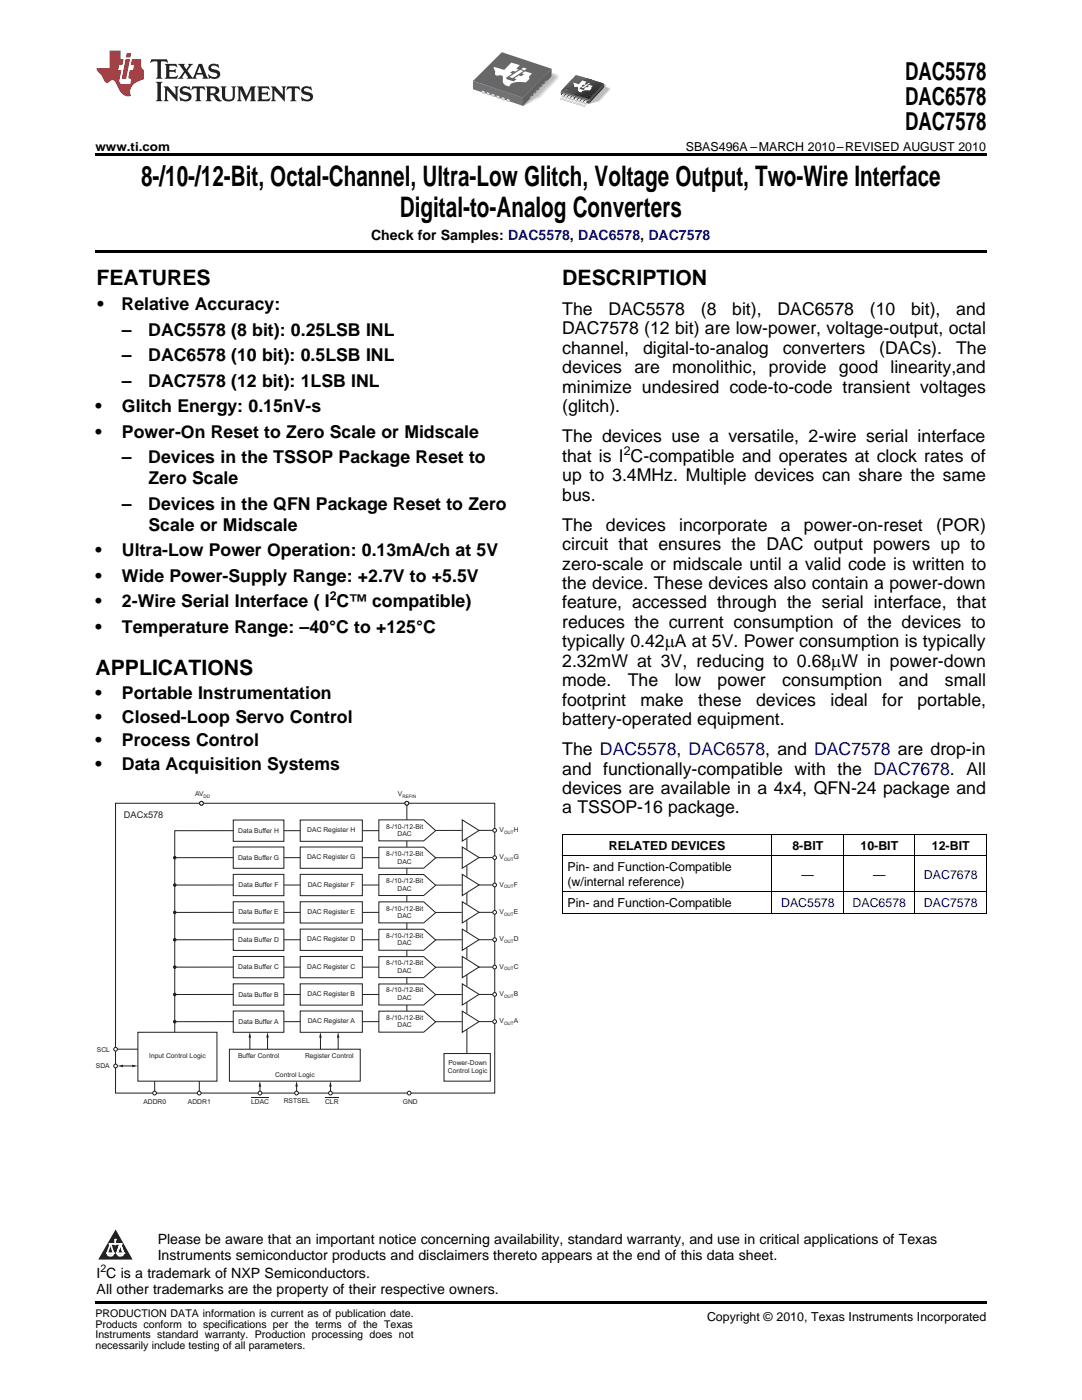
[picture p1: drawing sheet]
<svg xmlns="http://www.w3.org/2000/svg" width="216mm" height="279mm" viewBox="0 0 216 279" stroke-linecap="round" stroke-linejoin="round" font-family="sans-serif">
<defs><g id="words">
<g font-size="5.6">
<text x="28.2" y="37">8-/10-/12-Bit, Octal-Channel, Ultra-Low Glitch, Voltage Output, Two-Wire Interface</text>
<text x="79.8" y="43.4">Digital-to-Analog Converters</text>
</g>
<g font-size="4.9">
<text x="180.6" y="16">DAC5578</text>
<text x="180.6" y="21">DAC6578</text>
<text x="180.6" y="25.9">DAC7578</text>
</g>
<g font-size="4.2">
<text x="19.2" y="56.9">FEATURES</text>
<text x="112.2" y="56.9">DESCRIPTION</text>
<text x="19" y="134.8">APPLICATIONS</text>
</g>
<g font-size="3.5">
<text x="19.4" y="61.9">•</text>
<text x="24.3" y="61.9">Relative Accuracy:</text>
<text x="112.2" y="62.9">The</text>
<text x="121.4" y="62.9">DAC5578</text>
<text x="139.8" y="62.9">(8</text>
<text x="146.1" y="62.9">bit),</text>
<text x="155.1" y="62.9">DAC6578</text>
<text x="173.6" y="62.9">(10</text>
<text x="181.8" y="62.9">bit),</text>
<text x="190.8" y="62.9">and</text>
<text x="24.3" y="67">–</text>
<text x="29.6" y="67">DAC5578 (8 bit): 0.25LSB INL</text>
<text x="112.2" y="66.7">DAC7578 (12 bit) are low-power, voltage-output, octal</text>
<text x="112.2" y="70.6">channel,</text>
<text x="128.3" y="70.6">digital-to-analog</text>
<text x="156.2" y="70.6">converters</text>
<text x="175.4" y="70.6">(DACs).</text>
<text x="190.8" y="70.6">The</text>
<text x="24.3" y="72.1">–</text>
<text x="24.3" y="77.2">–</text>
<text x="29.6" y="72.1">DAC6578 (10 bit): 0.5LSB INL</text>
<text x="29.6" y="77.2">DAC7578 (12 bit): 1LSB INL</text>
<text x="112.2" y="74.5">devices are monolithic, provide good linearity,and</text>
<text x="19" y="82.3">•</text>
<text x="24.3" y="82.3">Glitch Energy: 0.15nV-s</text>
<text x="112.2" y="78.4">minimize undesired code-to-code transient voltages</text>
<text x="112.2" y="82.3">(glitch).</text>
<text x="19" y="87.3">•</text>
<text x="24.3" y="87.3">Power-On Reset to Zero Scale or Midscale</text>
<text x="112.2" y="88.3">The devices use a versatile, 2-wire serial interface</text>
<text x="24.3" y="92.4">–</text>
<text x="29.6" y="92.4">Devices in the TSSOP Package Reset to</text>
<text x="112.2" y="92.1">that is I C-compatible and operates at clock rates of</text>
<text x="24.3" y="101.7">–</text>
<text x="29.6" y="101.7">Devices in the QFN Package Reset to Zero</text>
<text x="29.6" y="96.7">Zero Scale</text>
<text x="112.2" y="96">up to 3.4MHz. Multiple devices can share the same</text>
<text x="112.2" y="99.9">bus.</text>
<text x="29.6" y="106">Scale or Midscale</text>
<text x="112.2" y="105.9">The</text>
<text x="120.9" y="105.9">devices</text>
<text x="135.5" y="105.9">incorporate</text>
<text x="155.8" y="105.9">a</text>
<text x="160.4" y="105.9">power-on-reset</text>
<text x="186.8" y="105.9">(POR)</text>
<text x="19" y="111.1">•</text>
<text x="24.3" y="111.1">Ultra-Low Power Operation: 0.13mA/ch at 5V</text>
<text x="112.2" y="109.8">circuit that ensures the DAC output powers up to</text>
<text x="112.2" y="113.7">zero-scale or midscale until a valid code is written to</text>
<text x="19" y="116.1">•</text>
<text x="24.3" y="116.1">Wide Power-Supply Range: +2.7V to +5.5V</text>
<text x="112.2" y="117.5">the device. These devices also contain a power-down</text>
<text x="19" y="121.2">•</text>
<text x="24.3" y="121.2">2-Wire Serial Interface ( I C™ compatible)</text>
<text x="112.2" y="121.4">feature, accessed through the serial interface, that</text>
<text x="112.2" y="125.3">reduces the current consumption of the devices to</text>
<text x="19" y="126.3">•</text>
<text x="24.3" y="126.3">Temperature Range: –40°C to +125°C</text>
<text x="112.2" y="129.2">typically 0.42mA at 5V. Power consumption is typically</text>
<text x="112.2" y="133.1">2.32mW at 3V, reducing to 0.68mW in power-down</text>
<text x="112.2" y="136.9">mode.</text>
<text x="125.3" y="136.9">The</text>
<text x="134.6" y="136.9">low</text>
<text x="143.2" y="136.9">power</text>
<text x="156.1" y="136.9">consumption</text>
<text x="179.4" y="136.9">and</text>
<text x="188.5" y="136.9">small</text>
<text x="19" y="139.5">•</text>
<text x="24.3" y="139.5">Portable Instrumentation</text>
<text x="112.2" y="140.8">footprint</text>
<text x="127.8" y="140.8">make</text>
<text x="139.3" y="140.8">these</text>
<text x="150.9" y="140.8">devices</text>
<text x="165.7" y="140.8">ideal</text>
<text x="176.1" y="140.8">for</text>
<text x="183.1" y="140.8">portable,</text>
<text x="19" y="144.2">•</text>
<text x="19" y="148.9">•</text>
<text x="24.3" y="144.2">Closed-Loop Servo Control</text>
<text x="24.3" y="148.9">Process Control</text>
<text x="112.2" y="144.7">battery-operated equipment.</text>
<text x="19" y="153.7">•</text>
<text x="24.3" y="153.7">Data Acquisition Systems</text>
<text x="112.2" y="150.7">The DAC5578, DAC6578, and DAC7578 are drop-in</text>
<text x="112.2" y="154.6">and functionally-compatible with the DAC7678. All</text>
<text x="112.2" y="158.5">devices are available in a 4x4, QFN-24 package and</text>
<text x="112.2" y="162.3">a TSSOP-16 package.</text>
</g>
<g font-size="2.8">
<text x="74" y="48">Check for Samples: DAC5578, DAC6578, DAC7578</text>
<text x="31.5" y="248.4">Please be aware that an important notice concerning availability, standard warranty, and use in critical applications of Texas</text>
<text x="31.5" y="251.5">Instruments semiconductor products and disclaimers thereto appears at the end of this data sheet.</text>
<text x="19.3" y="255.1">I C is a trademark of NXP Semiconductors.</text>
<text x="19.3" y="258.2">All other trademarks are the property of their respective owners.</text>
</g>
<g font-size="2.5">
<text x="19" y="30.1">www.ti.com</text>
<text x="136.8" y="30.1">SBAS496A –MARCH 2010–REVISED AUGUST 2010</text>
<text x="124.5" y="90.7">2</text>
<text x="65.8" y="119.8">2</text>
<text x="113.2" y="173.9">Pin- and Function-Compatible</text>
<text x="121.5" y="169.6">RELATED DEVICES</text>
<text x="158.1" y="169.6">8-BIT</text>
<text x="171.7" y="169.6">10-BIT</text>
<text x="185.9" y="169.6">12-BIT</text>
<text x="113.2" y="176.7">(w/internal reference)</text>
<text x="159.9" y="175.3">—</text>
<text x="174.2" y="175.3">—</text>
<text x="113.2" y="181">Pin- and Function-Compatible</text>
<text x="141.1" y="263.6">Copyright © 2010, Texas Instruments Incorporated</text>
</g>
<g font-size="2.5" fill="#0000c8">
<text x="184.4" y="175.3">DAC7678</text>
<text x="155.9" y="181">DAC5578</text>
<text x="170.1" y="181">DAC6578</text>
<text x="184.4" y="181">DAC7578</text>
</g>
<g font-size="2.1">
<text x="20" y="253.9">2</text>
<text x="19" y="262.9">PRODUCTION DATA information is current as of publication date.</text>
<text x="19" y="265">Products conform to specifications per the terms of the Texas</text>
<text x="19" y="267.1">Instruments standard warranty. Production processing does not</text>
<text x="19" y="269.2">necessarily include testing of all parameters.</text>
</g>
<text font-size="1.8" fill="#231f20" x="24.7" y="163.3">DACx578</text>
<g font-size="1.3" fill="#231f20">
<text x="38.9" y="158.8">AV</text>
<text x="79.4" y="158.8">V</text>
<text x="47.5" y="166.2">Data Buffer H</text>
<text x="61.3" y="166.1">DAC Register H</text>
<text x="77.1" y="165.4">8-/10-/12-Bit</text>
<text x="79.3" y="166.9">DAC</text>
<text x="99.7" y="166">V</text>
<text x="102.5" y="166">H</text>
<text x="47.5" y="171.6">Data Buffer G</text>
<text x="61.3" y="171.5">DAC Register G</text>
<text x="77.1" y="170.8">8-/10-/12-Bit</text>
<text x="79.3" y="172.3">DAC</text>
<text x="99.7" y="171.5">V</text>
<text x="102.5" y="171.5">G</text>
<text x="47.6" y="177">Data Buffer F</text>
<text x="61.4" y="176.9">DAC Register F</text>
<text x="77.1" y="176.3">8-/10-/12-Bit</text>
<text x="79.3" y="177.8">DAC</text>
<text x="99.7" y="176.9">V</text>
<text x="102.5" y="176.9">F</text>
<text x="47.6" y="182.5">Data Buffer E</text>
<text x="61.4" y="182.4">DAC Register E</text>
<text x="77.1" y="181.7">8-/10-/12-Bit</text>
<text x="79.3" y="183.2">DAC</text>
<text x="99.7" y="182.4">V</text>
<text x="102.5" y="182.4">E</text>
<text x="47.5" y="188">Data Buffer D</text>
<text x="61.3" y="187.9">DAC Register D</text>
<text x="77.1" y="187.2">8-/10-/12-Bit</text>
<text x="79.3" y="188.7">DAC</text>
<text x="99.7" y="187.9">V</text>
<text x="102.5" y="187.9">D</text>
<text x="47.5" y="193.4">Data Buffer C</text>
<text x="61.3" y="193.3">DAC Register C</text>
<text x="77.1" y="192.6">8-/10-/12-Bit</text>
<text x="79.3" y="194.1">DAC</text>
<text x="99.7" y="193.3">V</text>
<text x="102.5" y="193.3">C</text>
<text x="47.6" y="198.9">Data Buffer B</text>
<text x="61.4" y="198.8">DAC Register B</text>
<text x="77.1" y="198.1">8-/10-/12-Bit</text>
<text x="77.1" y="203.5">8-/10-/12-Bit</text>
<text x="79.3" y="199.6">DAC</text>
<text x="99.7" y="198.8">V</text>
<text x="102.5" y="198.8">B</text>
<text x="47.6" y="204.3">Data Buffer A</text>
<text x="61.4" y="204.2">DAC Register A</text>
<text x="79.3" y="205">DAC</text>
<text x="99.7" y="204.2">V</text>
<text x="102.5" y="204.2">A</text>
<text x="19.2" y="213.2">SDA</text>
<text x="19.3" y="210">SCL</text>
<text x="29.8" y="211.2">Input Control Logic</text>
<text x="47.5" y="211.2">Buffer Control</text>
<text x="54.9" y="214.9">Control Logic</text>
<text x="60.9" y="211.2">Register Control</text>
<text x="89.4" y="214.1">Control Logic</text>
<text x="89.5" y="212.6">Power-Down</text>
<text x="28.6" y="220.2">ADDR0</text>
<text x="37.5" y="220.2">ADDR1</text>
<text x="50.1" y="220.2">LDAC</text>
<text x="56.6" y="220.2">RSTSEL</text>
<text x="64.9" y="220.2">CLR</text>
<text x="80.4" y="220.2">GND</text>
</g>
<g font-size=".9" fill="#231f20">
<text x="40.6" y="159.2">DD</text>
<text x="80.3" y="159.2">REFIN</text>
<text x="100.6" y="166.4">OUT</text>
<text x="100.6" y="171.9">OUT</text>
<text x="100.6" y="177.3">OUT</text>
<text x="100.6" y="182.8">OUT</text>
<text x="100.6" y="188.2">OUT</text>
<text x="100.6" y="193.7">OUT</text>
<text x="100.6" y="199.1">OUT</text>
<text x="100.6" y="204.6">OUT</text>
</g>
<g font-size=".4" fill="#fff">
<text x="19" y="56.7">1</text>
<text x="19" y="255.1">2</text>
<text x="19" y="258.2">3</text>
</g>
</g></defs>
<g fill="#c7c8ca">
<path d="M117 20.5l.3 .1-.4 .4z"/>
<path d="M116.3 20.2l.4 .1-.5 .5z"/>
<path d="M115.7 20l.4 .2-.5 .4z"/>
<path d="M115 19.8l.5 .2-.5 .4z"/>
<path d="M114.3 19.6l.5 .1-.5 .5z"/>
<path d="M113.7 19.4l.4 .2-.5 .4z"/>
<path d="M113.1 19.3l.4 .1-.5 .5z"/>
<path d="M112.5 19l.3 .2-.4 .5z"/>
</g>
<path d="M114.5 18.9l3.3-2.3 3.3 .4-.2 .3 1 .4-2.2 2.6-2.2 .4-3.5-1.2z" fill-rule="evenodd" fill="#f2f3f4"/>
<path d="M116.1 16.7l.4-.4 4.6 .7-.3 .3 .9 .3 .1 .3-1.1 1.2a3.3 3.3 0 0 1-3.3 1.5l-3.3-1.1 1.2-1.4z" fill-rule="evenodd" fill="#e9eaeb"/>
<path d="M116.1 16.8l.4-.4 4.5 .6-.2 .3 .8 .3 .1 .3-1.1 1.1a3.5 3.5 0 0 1-3.2 1.6l-3.1-1 .4-.7 .7-.8z" fill-rule="evenodd" fill="#e0e1e3"/>
<path d="M116.1 16.8l.4-.4 4.5 .6-.3 .3 .8 .3 .1 .3-1.1 1.1a3.5 3.5 0 0 1-3.1 1.6l-3-1 1-1.5z" fill-rule="evenodd" fill="#d5d6d8"/>
<path d="M116.1 16.9l.3-.4 4.5 .6-.2 .3 .7 .2 .1 .3-1 1.1a3.6 3.6 0 0 1-3.1 1.6l-2.9-1 1-1.5z" fill-rule="evenodd" fill="#cdced0"/>
<path d="M116.4 16.6l4.5 .5-.3 .3 .8 .2v.3l-1 1.1a3.7 3.7 0 0 1-3 1.6l-2.8-1 1-1.5 .5-1.2z" fill-rule="evenodd" fill="#c5c6c8"/>
<path d="M116.4 16.6l4.4 .5-.2 .3 .7 .2v.3l-2 2.1-1.8 .7-2.8-1.1z" fill-rule="evenodd" fill="#bcbdc0"/>
<path d="M111.9 18.4l5.8 1.8-.2 .5-5.5-1.7z" fill-rule="evenodd" fill="#4b4c4d"/>
<g fill="#cdced0">
<path d="M120.6 16.9l.2 .1z"/>
<path d="M120.4 16.8l.4 .2z" fill-rule="evenodd"/>
<path d="M120.4 16.9l.4 .1z" fill-rule="evenodd"/>
</g>
<g fill="#c9cacc">
<path d="M120.4 16.9l.4 .1z" fill-rule="evenodd"/>
<path d="M120.3 16.9l.4 .1z" fill-rule="evenodd"/>
<path d="M120.4 16.9l.3 .1z" fill-rule="evenodd"/>
</g>
<g fill="#c7c8ca">
<path d="M120.3 16.9l.4 .1z" fill-rule="evenodd"/>
<path d="M120.3 16.9l.4 .2z" fill-rule="evenodd"/>
<path d="M120.4 17l.3 .1z" fill-rule="evenodd"/>
<path d="M120.5 17l.2 .1z" fill-rule="evenodd"/>
</g>
<path d="M120.6 17.1h.1z" fill="#c2c3c6"/>
<path d="M120.5 17h.3l-.2 .1z" fill-rule="evenodd" fill="#a8a9ad"/>
<path d="M112 18.1l5.6 1.7 .1 .4-5.8-1.8z" fill-rule="evenodd" fill="#636366"/>
<path d="M120.4 16.7l.2 .3-2.9 3.2-.1-.4z" fill-rule="evenodd" fill="#535355"/>
<path d="M120.6 17l-.1 .5-3 3.2 .2-.5z" fill-rule="evenodd" fill="#231f20"/>
<path d="M116.3 21.1l.3 .2z" fill-rule="evenodd" fill="#bebfc2"/>
<path d="M116.6 20.4l.3 .1v.3l-.3-.1z" fill-rule="evenodd" fill="#fff"/>
<path d="M116.6 20.4l.3 .1v.3l-.3-.1z" fill-rule="evenodd" fill="#d9dadc"/>
<path d="M116.6 20.4l.3 .1v.3l-.3-.1z" fill-rule="evenodd" fill="#d8d9db"/>
<path d="M116.6 20.4l.3 .1v.3l-.3-.1z" fill-rule="evenodd" fill="#d5d6d8"/>
<path d="M116.6 20.4l.3 .1v.3l-.3-.1z" fill-rule="evenodd" fill="#d4d5d7"/>
<path d="M116.6 20.4l.3 .1v.3l-.3-.1z" fill-rule="evenodd" fill="#d1d2d4"/>
<path d="M116.6 20.5l.3 .1v.2l-.3-.1z" fill-rule="evenodd" fill="#cdced0"/>
<path d="M116.6 20.5l.3 .1v.1l-.3-.1z" fill-rule="evenodd" fill="#cbccce"/>
<path d="M116.6 20.5l.3 .1v.1l-.3-.1z" fill-rule="evenodd" fill="#c9cacc"/>
<g fill="#c7c8ca">
<path d="M116.6 20.5l.3 .2z" fill-rule="evenodd"/>
<path d="M116.6 20.5l.3 .2z" fill-rule="evenodd"/>
</g>
<path d="M116.9 20l.3 .1-.2 .2-.3-.1z" fill-rule="evenodd" fill="#dcdddf"/>
<path d="M116.9 20l.3 .1a.29 .29 0 0 1-.2 .2 .29 .29 0 0 1-.3-.1z" fill-rule="evenodd" fill="#d4d5d7"/>
<path d="M116.9 20l.3 .1-.2 .2-.3-.1z" fill-rule="evenodd" fill="#cbccce"/>
<path d="M116.9 20l.3 .1-.2 .1-.3-.1z" fill-rule="evenodd" fill="#c2c3c6"/>
<path d="M116.9 20l.3 .1-.1 .1-.3-.1z" fill-rule="evenodd" fill="#babbbe"/>
<path d="M116.9 20l.3 .1-.1 .1-.3-.1z" fill-rule="evenodd" fill="#b2b3b7"/>
<path d="M116.9 20l.3 .1-.1 .1-.3-.1z" fill-rule="evenodd" fill="#aaabaf"/>
<path d="M116.9 20l.3 .1-.1 .1-.3-.1z" fill-rule="evenodd" fill="#a1a3a6"/>
<path d="M116.9 20l.3 .1-.4-.1z" fill-rule="evenodd" fill="#9b9da0"/>
<path d="M116.9 20l.3 .1z" fill-rule="evenodd" fill="#919396"/>
<path d="M116.9 20l.3 .1z" fill-rule="evenodd" fill="#8a8c8f"/>
<path d="M116.6 20.7l.3 .1-.1 .2-.3-.1z" fill-rule="evenodd" fill="#e0e1e3"/>
<path d="M116.6 20.7l.3 .1-.1 .2-.3-.1z" fill-rule="evenodd" fill="#e6e7e9"/>
<path d="M116.5 20.8l.4 .1-.1 .1-.3-.1z" fill-rule="evenodd" fill="#ececee"/>
<path d="M116.5 20.8l.4 .1h-.4z" fill-rule="evenodd" fill="#f2f3f4"/>
<path d="M116.5 20.8l.4 .1z" fill-rule="evenodd" fill="#f7f7f8"/>
<path d="M116.5 20.8l.4 .1z" fill-rule="evenodd" fill="#fff"/>
<path d="M116.7 20.2l.3 .1-.1 .2-.3-.1z" fill-rule="evenodd" fill="#e0e1e3"/>
<path d="M116.7 20.2l.3 .1-.1 .2-.3-.1z" fill-rule="evenodd" fill="#e6e7e9"/>
<path d="M116.7 20.2l.3 .1-.1 .2-.3-.1z" fill-rule="evenodd" fill="#e9eaeb"/>
<path d="M116.6 20.2l.4 .1-.1 .1-.3-.1z" fill-rule="evenodd" fill="#f2f3f4"/>
<path d="M116.6 20.2l.3 .2z" fill-rule="evenodd" fill="#f7f7f8"/>
<path d="M116.6 20.3l.3 .1z" fill-rule="evenodd" fill="#fff"/>
<g fill="#e0e1e3">
<path d="M116.5 20.9l.3 .1-.2 .2-.3-.1z" fill-rule="evenodd"/>
<path d="M116.4 21l.1-.1 .3 .1a.31 .31 0 0 1-.2 .2 .31 .31 0 0 1-.3-.1z" fill-rule="evenodd"/>
</g>
<g fill="#dcdddf">
<path d="M116.5 20.9l.3 .1a.29 .29 0 0 1-.3 .2 .29 .29 0 0 1-.2-.1z" fill-rule="evenodd"/>
<path d="M116.3 21.1l.1-.1 .4 .1-.2 .1z" fill-rule="evenodd"/>
<path d="M116.3 21.1l.1-.1 .3 .1-.1 .1z" fill-rule="evenodd"/>
<path d="M116.3 21.1l.1-.1 .3 .1-.1 .1z" fill-rule="evenodd"/>
</g>
<g fill="#d8d9db">
<path d="M116.3 21.1l.1-.1 .3 .1-.1 .1z" fill-rule="evenodd"/>
<path d="M116.3 21.1l.1-.1 .3 .1-.1 .1z" fill-rule="evenodd"/>
</g>
<g fill="#d5d6d8">
<path d="M116.3 21.1l.4 .1z" fill-rule="evenodd"/>
<path d="M116.3 21.1l.3 .1z" fill-rule="evenodd"/>
</g>
<g fill="#d1d2d4">
<path d="M116.3 21.1l.3 .1z" fill-rule="evenodd"/>
<path d="M116.3 21.1l.3 .1z" fill-rule="evenodd"/>
</g>
<path d="M117.2 20.1l-.2 .3-.1 .5-.3 .4 .2-.4 .1-.5z" fill-rule="evenodd" fill="#a8a9ad"/>
<path d="M112.4 20l.3 .2z" fill-rule="evenodd" fill="#bebfc2"/>
<path d="M112.8 19.2l.3 .1-.1 .4-.3-.1z" fill-rule="evenodd" fill="#fff"/>
<path d="M112.8 19.2l.3 .1-.1 .4-.3-.1z" fill-rule="evenodd" fill="#d9dadc"/>
<path d="M112.8 19.2l.3 .1v.4l-.4-.1z" fill-rule="evenodd" fill="#d8d9db"/>
<path d="M112.8 19.2l.3 .1v.3l-.4-.1z" fill-rule="evenodd" fill="#d5d6d8"/>
<path d="M112.8 19.3l.3 .1v.2l-.4-.1z" fill-rule="evenodd" fill="#d4d5d7"/>
<path d="M112.8 19.3l.3 .1v.2l-.4-.1z" fill-rule="evenodd" fill="#d1d2d4"/>
<path d="M112.8 19.3l.3 .1v.2l-.4-.1z" fill-rule="evenodd" fill="#cdced0"/>
<path d="M112.8 19.3l.3 .1v.2l-.4-.1z" fill-rule="evenodd" fill="#cbccce"/>
<path d="M112.8 19.3l.3 .1v.2l-.4-.1z" fill-rule="evenodd" fill="#c9cacc"/>
<g fill="#c7c8ca">
<path d="M112.8 19.4l.3 .2z" fill-rule="evenodd"/>
<path d="M112.8 19.4l.3 .1z" fill-rule="evenodd"/>
</g>
<path d="M113.1 18.8l.3 .1-.2 .2-.3-.1z" fill-rule="evenodd" fill="#dcdddf"/>
<path d="M113.1 18.8l.3 .1-.2 .2-.3-.1z" fill-rule="evenodd" fill="#d4d5d7"/>
<path d="M113.1 18.8l.3 .1-.2 .2-.3-.1z" fill-rule="evenodd" fill="#cbccce"/>
<path d="M113.1 18.8l.3 .1-.2 .2-.3-.1z" fill-rule="evenodd" fill="#c2c3c6"/>
<path d="M113.1 18.8l.3 .1-.2 .2-.3-.1z" fill-rule="evenodd" fill="#babbbe"/>
<path d="M113.1 18.8l.3 .1-.1 .1-.3-.1z" fill-rule="evenodd" fill="#b2b3b7"/>
<path d="M113.1 18.8l.3 .1-.1 .1-.3-.1z" fill-rule="evenodd" fill="#aaabaf"/>
<path d="M113.1 18.8l.3 .1-.1 .1-.3-.1z" fill-rule="evenodd" fill="#a1a3a6"/>
<path d="M113.1 18.8l.3 .1h-.4z" fill-rule="evenodd" fill="#9b9da0"/>
<path d="M113.1 18.8l.3 .1z" fill-rule="evenodd" fill="#919396"/>
<path d="M113.1 18.8l.3 .1z" fill-rule="evenodd" fill="#8a8c8f"/>
<path d="M112.7 19.6l.3 .1v.1l-.3-.1z" fill-rule="evenodd" fill="#e0e1e3"/>
<path d="M112.7 19.6l.3 .1v.1l-.3-.1z" fill-rule="evenodd" fill="#e6e7e9"/>
<path d="M112.7 19.6l.3 .2-.3-.1z" fill-rule="evenodd" fill="#ececee"/>
<path d="M112.7 19.6l.3 .2-.3-.1z" fill-rule="evenodd" fill="#f2f3f4"/>
<path d="M112.7 19.6l.3 .2z" fill-rule="evenodd" fill="#f7f7f8"/>
<path d="M112.7 19.6l.3 .2z" fill-rule="evenodd" fill="#fff"/>
<path d="M112.9 19l.3 .1-.1 .2-.3-.1z" fill-rule="evenodd" fill="#e0e1e3"/>
<path d="M112.8 19l.4 .1-.1 .2-.3-.1z" fill-rule="evenodd" fill="#e6e7e9"/>
<path d="M112.8 19.1l.4 .1-.1 .1-.3-.1z" fill-rule="evenodd" fill="#e9eaeb"/>
<path d="M112.8 19.1l.3 .1v.1l-.3-.1z" fill-rule="evenodd" fill="#f2f3f4"/>
<path d="M112.8 19.1l.3 .2z" fill-rule="evenodd" fill="#f7f7f8"/>
<path d="M112.8 19.1l.3 .2z" fill-rule="evenodd" fill="#fff"/>
<g fill="#e0e1e3">
<path d="M112.4 20l.3-.3 .3 .1-.3 .3z" fill-rule="evenodd"/>
<path d="M112.4 20a.31 .31 0 0 1 .6-.1 .31 .31 0 0 1-.3 .2 .31 .31 0 0 1-.3-.1z" fill-rule="evenodd"/>
</g>
<g fill="#dcdddf">
<path d="M112.4 20a.3 .3 0 0 1 .5-.1 .29 .29 0 0 1-.2 .2 .29 .29 0 0 1-.3-.1z" fill-rule="evenodd"/>
<path d="M112.4 20l.2-.2 .3 .1-.2 .2z" fill-rule="evenodd"/>
<path d="M112.4 20l.2-.2 .3 .1-.2 .2z" fill-rule="evenodd"/>
<path d="M112.4 20l.2-.2 .3 .1-.2 .2z" fill-rule="evenodd"/>
</g>
<g fill="#d8d9db">
<path d="M112.4 20l.2-.2 .3 .1-.2 .2z" fill-rule="evenodd"/>
<path d="M112.4 20l.2-.1 .3 .1-.2 .1z" fill-rule="evenodd"/>
</g>
<g fill="#d5d6d8">
<path d="M112.4 20h.4z" fill-rule="evenodd"/>
<path d="M112.4 20h.4z" fill-rule="evenodd"/>
</g>
<g fill="#d1d2d4">
<path d="M112.4 20h.4z" fill-rule="evenodd"/>
<path d="M112.4 20h.4z" fill-rule="evenodd"/>
</g>
<path d="M113.4 18.9l-.2 .3-.1 .6-.4 .4 .3-.4 .1-.6z" fill-rule="evenodd" fill="#a8a9ad"/>
<path d="M113.1 20.2l.3 .1z" fill-rule="evenodd" fill="#bebfc2"/>
<path d="M113.4 19.4l.3 .1v.4l-.4-.1z" fill-rule="evenodd" fill="#fff"/>
<path d="M113.4 19.4l.3 .1v.4l-.4-.1z" fill-rule="evenodd" fill="#d9dadc"/>
<path d="M113.4 19.4l.3 .1v.3l-.4-.1z" fill-rule="evenodd" fill="#d8d9db"/>
<path d="M113.4 19.4l.3 .1v.3l-.4-.1z" fill-rule="evenodd" fill="#d5d6d8"/>
<path d="M113.4 19.4l.3 .1v.3l-.3-.1z" fill-rule="evenodd" fill="#d4d5d7"/>
<path d="M113.4 19.5l.3 .1v.2l-.3-.1z" fill-rule="evenodd" fill="#d1d2d4"/>
<path d="M113.4 19.5l.3 .1v.2l-.3-.1z" fill-rule="evenodd" fill="#cdced0"/>
<path d="M113.4 19.5l.3 .1v.2l-.3-.1z" fill-rule="evenodd" fill="#cbccce"/>
<path d="M113.4 19.5l.3 .1v.2l-.3-.2z" fill-rule="evenodd" fill="#c9cacc"/>
<g fill="#c7c8ca">
<path d="M113.4 19.5l.3 .2z" fill-rule="evenodd"/>
<path d="M113.4 19.6l.3 .1z" fill-rule="evenodd"/>
</g>
<path d="M113.7 19l.3 .1-.2 .2-.3-.1z" fill-rule="evenodd" fill="#dcdddf"/>
<path d="M113.7 19l.3 .1a.29 .29 0 0 1-.2 .2 .29 .29 0 0 1-.3-.1z" fill-rule="evenodd" fill="#d4d5d7"/>
<path d="M113.7 19l.3 .1-.2 .2-.3-.1z" fill-rule="evenodd" fill="#cbccce"/>
<path d="M113.7 19l.3 .1-.2 .2-.3-.1z" fill-rule="evenodd" fill="#c2c3c6"/>
<path d="M113.7 19l.3 .1-.1 .1-.4-.1z" fill-rule="evenodd" fill="#babbbe"/>
<path d="M113.7 19l.3 .1-.1 .1-.3-.1z" fill-rule="evenodd" fill="#b2b3b7"/>
<path d="M113.7 19l.3 .1-.1 .1-.3-.1z" fill-rule="evenodd" fill="#aaabaf"/>
<path d="M113.7 19l.3 .1-.1 .1-.3-.1z" fill-rule="evenodd" fill="#a1a3a6"/>
<path d="M113.7 19l.3 .1h-.4z" fill-rule="evenodd" fill="#9b9da0"/>
<path d="M113.7 19l.3 .1z" fill-rule="evenodd" fill="#919396"/>
<path d="M113.7 19l.3 .1z" fill-rule="evenodd" fill="#8a8c8f"/>
<path d="M113.3 19.8l.4 .1-.1 .1-.3-.1z" fill-rule="evenodd" fill="#e0e1e3"/>
<path d="M113.3 19.8l.4 .1-.1 .1-.3-.1z" fill-rule="evenodd" fill="#e6e7e9"/>
<path d="M113.3 19.8l.3 .2-.3-.1z" fill-rule="evenodd" fill="#ececee"/>
<path d="M113.3 19.8l.3 .2-.3-.1z" fill-rule="evenodd" fill="#f2f3f4"/>
<path d="M113.3 19.8l.4 .2z" fill-rule="evenodd" fill="#f7f7f8"/>
<path d="M113.3 19.8l.4 .2z" fill-rule="evenodd" fill="#fff"/>
<path d="M113.5 19.2l.3 .1-.1 .2-.3-.1z" fill-rule="evenodd" fill="#e0e1e3"/>
<path d="M113.5 19.2l.3 .1-.1 .2-.3-.1z" fill-rule="evenodd" fill="#e6e7e9"/>
<path d="M113.5 19.2l.3 .1-.1 .2-.3-.1z" fill-rule="evenodd" fill="#e9eaeb"/>
<path d="M113.4 19.2l.4 .2-.1 .1-.3-.1z" fill-rule="evenodd" fill="#f2f3f4"/>
<path d="M113.4 19.3l.3 .2z" fill-rule="evenodd" fill="#f7f7f8"/>
<path d="M113.4 19.3l.3 .1z" fill-rule="evenodd" fill="#fff"/>
<g fill="#e0e1e3">
<path d="M113.3 19.9l.3 .1-.2 .3-.3-.1z" fill-rule="evenodd"/>
<path d="M113.1 20.2a.31 .31 0 0 1 .2-.3 .31 .31 0 0 1 .3 .1 .31 .31 0 0 1-.2 .3 .31 .31 0 0 1-.3-.1z" fill-rule="evenodd"/>
</g>
<g fill="#dcdddf">
<path d="M113.2 20.1l.1-.1 .3 .1a.29 .29 0 0 1-.3 .2 .29 .29 0 0 1-.2-.1z" fill-rule="evenodd"/>
<path d="M113.1 20.2l.1-.2 .3 .1-.1 .2z" fill-rule="evenodd"/>
<path d="M113.1 20.2l.1-.2 .3 .1-.1 .2z" fill-rule="evenodd"/>
<path d="M113.1 20.2l.1-.2 .3 .1-.1 .2z" fill-rule="evenodd"/>
</g>
<g fill="#d8d9db">
<path d="M113.1 20.2l.1-.2 .3 .1-.1 .2z" fill-rule="evenodd"/>
<path d="M113.1 20.2l.1-.2 .3 .2-.1 .1z" fill-rule="evenodd"/>
</g>
<g fill="#d5d6d8">
<path d="M113.1 20.2h.4z" fill-rule="evenodd"/>
<path d="M113.1 20.2h.3z" fill-rule="evenodd"/>
</g>
<g fill="#d1d2d4">
<path d="M113.1 20.2h.3z" fill-rule="evenodd"/>
<path d="M113.1 20.2h.3z" fill-rule="evenodd"/>
</g>
<path d="M114 19.1l-.2 .3-.1 .6-.3 .3 .2-.4 .1-.5z" fill-rule="evenodd" fill="#a8a9ad"/>
<path d="M113.7 20.4l.3 .1z" fill-rule="evenodd" fill="#bebfc2"/>
<path d="M114 19.6l.3 .1v.4l-.3-.1z" fill-rule="evenodd" fill="#fff"/>
<path d="M114 19.6l.3 .1v.4l-.3-.1z" fill-rule="evenodd" fill="#d9dadc"/>
<path d="M114 19.6l.3 .1v.3l-.3-.1z" fill-rule="evenodd" fill="#d8d9db"/>
<path d="M114 19.6l.3 .1v.3l-.3-.1z" fill-rule="evenodd" fill="#d5d6d8"/>
<path d="M114 19.6l.3 .1v.3l-.3-.1z" fill-rule="evenodd" fill="#d4d5d7"/>
<path d="M114 19.7l.3 .1v.2l-.3-.1z" fill-rule="evenodd" fill="#d1d2d4"/>
<path d="M114 19.7l.3 .1v.2l-.3-.1z" fill-rule="evenodd" fill="#cdced0"/>
<path d="M114 19.7l.3 .1v.2l-.3-.1z" fill-rule="evenodd" fill="#cbccce"/>
<path d="M114 19.7l.3 .1v.1l-.3-.1z" fill-rule="evenodd" fill="#c9cacc"/>
<g fill="#c7c8ca">
<path d="M114 19.7l.3 .2z" fill-rule="evenodd"/>
<path d="M114 19.8l.3 .1z" fill-rule="evenodd"/>
</g>
<path d="M114.3 19.2l.3 .1-.2 .2-.3-.1z" fill-rule="evenodd" fill="#dcdddf"/>
<path d="M114.3 19.2l.3 .1-.2 .2-.3-.1z" fill-rule="evenodd" fill="#d4d5d7"/>
<path d="M114.3 19.2l.3 .1-.1 .2-.4-.1z" fill-rule="evenodd" fill="#cbccce"/>
<path d="M114.3 19.2l.3 .1-.1 .2-.3-.1z" fill-rule="evenodd" fill="#c2c3c6"/>
<path d="M114.3 19.2l.3 .1-.1 .1-.3-.1z" fill-rule="evenodd" fill="#babbbe"/>
<path d="M114.3 19.2l.3 .1-.1 .1-.3-.1z" fill-rule="evenodd" fill="#b2b3b7"/>
<path d="M114.3 19.2l.3 .1-.1 .1-.3-.1z" fill-rule="evenodd" fill="#aaabaf"/>
<path d="M114.3 19.2l.3 .1v.1l-.4-.1z" fill-rule="evenodd" fill="#a1a3a6"/>
<path d="M114.3 19.2l.3 .1-.3-.1z" fill-rule="evenodd" fill="#9b9da0"/>
<path d="M114.3 19.2l.3 .1z" fill-rule="evenodd" fill="#919396"/>
<path d="M114.3 19.2l.3 .1z" fill-rule="evenodd" fill="#8a8c8f"/>
<path d="M114 20l.3 .1-.1 .1-.3-.1z" fill-rule="evenodd" fill="#e0e1e3"/>
<path d="M114 20l.3 .1-.1 .1-.3-.1z" fill-rule="evenodd" fill="#e6e7e9"/>
<path d="M114 20l.3 .1h-.4z" fill-rule="evenodd" fill="#ececee"/>
<path d="M114 20l.3 .1h-.4z" fill-rule="evenodd" fill="#f2f3f4"/>
<path d="M114 20l.3 .1z" fill-rule="evenodd" fill="#f7f7f8"/>
<path d="M114 20l.3 .1z" fill-rule="evenodd" fill="#fff"/>
<path d="M114.1 19.4l.3 .1-.1 .2-.3-.1z" fill-rule="evenodd" fill="#e0e1e3"/>
<path d="M114.1 19.4l.3 .1-.1 .2-.3-.1z" fill-rule="evenodd" fill="#e6e7e9"/>
<path d="M114.1 19.4l.3 .1-.1 .2-.3-.1z" fill-rule="evenodd" fill="#e9eaeb"/>
<path d="M114.1 19.4l.3 .2-.1 .1-.3-.1z" fill-rule="evenodd" fill="#f2f3f4"/>
<path d="M114.1 19.5l.2 .1z" fill-rule="evenodd" fill="#f7f7f8"/>
<path d="M114.1 19.5l.3 .1z" fill-rule="evenodd" fill="#fff"/>
<g fill="#e0e1e3">
<path d="M113.7 20.4l.2-.3 .3 .1-.2 .3z" fill-rule="evenodd"/>
<path d="M113.7 20.4a.31 .31 0 0 1 .5-.2 .31 .31 0 0 1-.2 .3 .31 .31 0 0 1-.3-.1z" fill-rule="evenodd"/>
</g>
<g fill="#dcdddf">
<path d="M113.7 20.4a.3 .3 0 0 1 .5-.1 .29 .29 0 0 1-.5 .1z" fill-rule="evenodd"/>
<path d="M113.7 20.4l.2-.2 .3 .1-.2 .2z" fill-rule="evenodd"/>
<path d="M113.7 20.4l.2-.2 .3 .1-.2 .2z" fill-rule="evenodd"/>
<path d="M113.7 20.4l.1-.2 .3 .1-.1 .2z" fill-rule="evenodd"/>
</g>
<g fill="#d8d9db">
<path d="M113.7 20.4l.1-.2 .3 .1-.1 .2z" fill-rule="evenodd"/>
<path d="M113.7 20.4l.1-.2 .3 .1-.1 .2z" fill-rule="evenodd"/>
</g>
<g fill="#d5d6d8">
<path d="M113.7 20.4h.4z" fill-rule="evenodd"/>
<path d="M113.7 20.4h.4z" fill-rule="evenodd"/>
</g>
<g fill="#d1d2d4">
<path d="M113.7 20.4h.3z" fill-rule="evenodd"/>
<path d="M113.7 20.4h.3z" fill-rule="evenodd"/>
</g>
<path d="M114.6 19.3l-.2 .3-.1 .6-.3 .3 .3-.4v-.5z" fill-rule="evenodd" fill="#a8a9ad"/>
<path d="M114.4 20.6l.3 .2z" fill-rule="evenodd" fill="#bebfc2"/>
<path d="M114.7 19.8l.3 .1v.4l-.3-.1z" fill-rule="evenodd" fill="#fff"/>
<path d="M114.7 19.8l.3 .1v.4l-.3-.1z" fill-rule="evenodd" fill="#d9dadc"/>
<path d="M114.7 19.8l.3 .1v.3l-.3-.1z" fill-rule="evenodd" fill="#d8d9db"/>
<path d="M114.7 19.8l.3 .1v.3l-.3-.1z" fill-rule="evenodd" fill="#d5d6d8"/>
<path d="M114.7 19.9l.3 .1v.2l-.3-.1z" fill-rule="evenodd" fill="#d4d5d7"/>
<path d="M114.7 19.9l.3 .1v.2l-.3-.1z" fill-rule="evenodd" fill="#d1d2d4"/>
<path d="M114.7 19.9l.3 .1v.2l-.3-.1z" fill-rule="evenodd" fill="#cdced0"/>
<path d="M114.7 19.9l.3 .1v.2l-.3-.1z" fill-rule="evenodd" fill="#cbccce"/>
<path d="M114.7 19.9l.3 .1v.2l-.3-.1z" fill-rule="evenodd" fill="#c9cacc"/>
<g fill="#c7c8ca">
<path d="M114.7 19.9l.3 .2z" fill-rule="evenodd"/>
<path d="M114.7 20l.3 .1z" fill-rule="evenodd"/>
</g>
<path d="M115 19.4l.3 .1-.2 .2-.3-.1z" fill-rule="evenodd" fill="#dcdddf"/>
<path d="M115 19.4l.3 .1a.29 .29 0 0 1-.2 .2 .29 .29 0 0 1-.3-.1z" fill-rule="evenodd" fill="#d4d5d7"/>
<path d="M115 19.4l.3 .1-.1 .2-.4-.1z" fill-rule="evenodd" fill="#cbccce"/>
<path d="M115 19.4l.3 .1-.1 .2-.3-.1z" fill-rule="evenodd" fill="#c2c3c6"/>
<path d="M115 19.4l.3 .1-.1 .1-.3-.1z" fill-rule="evenodd" fill="#babbbe"/>
<path d="M115 19.4l.3 .1-.1 .1-.3-.1z" fill-rule="evenodd" fill="#b2b3b7"/>
<path d="M115 19.4l.3 .1-.1 .1-.3-.1z" fill-rule="evenodd" fill="#aaabaf"/>
<path d="M115 19.4l.3 .1v.1l-.4-.1z" fill-rule="evenodd" fill="#a1a3a6"/>
<path d="M115 19.4l.3 .1h-.3z" fill-rule="evenodd" fill="#9b9da0"/>
<path d="M115 19.4l.3 .1z" fill-rule="evenodd" fill="#919396"/>
<path d="M115 19.4l.3 .1z" fill-rule="evenodd" fill="#8a8c8f"/>
<path d="M114.7 20.2l.3 .1-.1 .1-.3-.1z" fill-rule="evenodd" fill="#e0e1e3"/>
<path d="M114.7 20.2l.3 .1-.1 .1-.3-.1z" fill-rule="evenodd" fill="#e6e7e9"/>
<path d="M114.7 20.2l.3 .1-.1 .1-.3-.1z" fill-rule="evenodd" fill="#ececee"/>
<path d="M114.7 20.2l.3 .2-.4-.1z" fill-rule="evenodd" fill="#f2f3f4"/>
<path d="M114.7 20.2l.3 .2z" fill-rule="evenodd" fill="#f7f7f8"/>
<path d="M114.7 20.2l.3 .2z" fill-rule="evenodd" fill="#fff"/>
<path d="M114.8 19.6l.3 .1-.1 .2-.3-.1z" fill-rule="evenodd" fill="#e0e1e3"/>
<path d="M114.8 19.6l.3 .1-.1 .2-.3-.1z" fill-rule="evenodd" fill="#e6e7e9"/>
<path d="M114.8 19.6l.3 .2-.1 .1-.3-.1z" fill-rule="evenodd" fill="#e9eaeb"/>
<path d="M114.8 19.7l.3 .1-.1 .1-.3-.1z" fill-rule="evenodd" fill="#f2f3f4"/>
<path d="M114.8 19.7l.2 .2z" fill-rule="evenodd" fill="#f7f7f8"/>
<path d="M114.8 19.7l.2 .2z" fill-rule="evenodd" fill="#fff"/>
<g fill="#e0e1e3">
<path d="M114.4 20.6l.2-.3 .3 .1-.2 .3z" fill-rule="evenodd"/>
<path d="M114.4 20.6a.31 .31 0 0 1 .5-.2 .31 .31 0 0 1-.5 .2z" fill-rule="evenodd"/>
</g>
<g fill="#dcdddf">
<path d="M114.4 20.6a.3 .3 0 0 1 .5-.1 .3 .3 0 0 1-.5 .1z" fill-rule="evenodd"/>
<path d="M114.4 20.6l.2-.2 .3 .1-.2 .2z" fill-rule="evenodd"/>
<path d="M114.4 20.6l.1-.2 .4 .1-.2 .2z" fill-rule="evenodd"/>
<path d="M114.4 20.6l.1-.2 .3 .1-.1 .2z" fill-rule="evenodd"/>
</g>
<g fill="#d8d9db">
<path d="M114.4 20.6l.1-.2 .3 .1-.1 .2z" fill-rule="evenodd"/>
<path d="M114.4 20.6l.1-.1 .3 .1-.1 .1z" fill-rule="evenodd"/>
</g>
<g fill="#d5d6d8">
<path d="M114.4 20.6h.4z" fill-rule="evenodd"/>
<path d="M114.4 20.6h.4z" fill-rule="evenodd"/>
</g>
<g fill="#d1d2d4">
<path d="M114.4 20.6h.3z" fill-rule="evenodd"/>
<path d="M114.4 20.6h.3z" fill-rule="evenodd"/>
</g>
<path d="M115.3 19.5l-.2 .3-.1 .6-.3 .4 .3-.5v-.5z" fill-rule="evenodd" fill="#a8a9ad"/>
<path d="M115 20.8l.3 .2z" fill-rule="evenodd" fill="#bebfc2"/>
<path d="M115.3 20l.4 .1-.1 .4-.3-.1z" fill-rule="evenodd" fill="#fff"/>
<path d="M115.3 20l.4 .1-.1 .4-.3-.1z" fill-rule="evenodd" fill="#d9dadc"/>
<path d="M115.3 20l.4 .1-.1 .3-.3-.1z" fill-rule="evenodd" fill="#d8d9db"/>
<path d="M115.3 20l.4 .1-.1 .3-.3-.1z" fill-rule="evenodd" fill="#d5d6d8"/>
<path d="M115.3 20l.4 .2-.1 .2-.3-.1z" fill-rule="evenodd" fill="#d4d5d7"/>
<path d="M115.3 20.1l.4 .1-.1 .2-.3-.1z" fill-rule="evenodd" fill="#d1d2d4"/>
<path d="M115.3 20.1l.4 .1-.1 .2-.3-.1z" fill-rule="evenodd" fill="#cdced0"/>
<path d="M115.3 20.1l.4 .1-.1 .2-.3-.1z" fill-rule="evenodd" fill="#cbccce"/>
<path d="M115.3 20.1l.4 .1-.1 .2-.3-.1z" fill-rule="evenodd" fill="#c9cacc"/>
<g fill="#c7c8ca">
<path d="M115.3 20.1l.3 .2z" fill-rule="evenodd"/>
<path d="M115.3 20.2l.3 .1z" fill-rule="evenodd"/>
</g>
<path d="M115.7 19.6l.3 .1-.3 .2-.3-.1z" fill-rule="evenodd" fill="#dcdddf"/>
<path d="M115.7 19.6l.3 .1a.29 .29 0 0 1-.3 .2 .29 .29 0 0 1-.3-.1z" fill-rule="evenodd" fill="#d4d5d7"/>
<path d="M115.7 19.6l.3 .1-.2 .2-.3-.1z" fill-rule="evenodd" fill="#cbccce"/>
<path d="M115.7 19.6l.3 .1-.2 .2-.3-.1z" fill-rule="evenodd" fill="#c2c3c6"/>
<path d="M115.7 19.6l.3 .1-.2 .1-.3-.1z" fill-rule="evenodd" fill="#babbbe"/>
<path d="M115.7 19.6l.3 .1-.2 .1-.3-.1z" fill-rule="evenodd" fill="#b2b3b7"/>
<path d="M115.7 19.6l.3 .1-.1 .1-.4-.1z" fill-rule="evenodd" fill="#aaabaf"/>
<path d="M115.7 19.6l.3 .1-.1 .1-.3-.1z" fill-rule="evenodd" fill="#a1a3a6"/>
<path d="M115.7 19.6l.3 .1h-.4z" fill-rule="evenodd" fill="#9b9da0"/>
<path d="M115.7 19.6l.3 .1z" fill-rule="evenodd" fill="#919396"/>
<path d="M115.7 19.6l.3 .1z" fill-rule="evenodd" fill="#8a8c8f"/>
<path d="M115.3 20.4l.3 .1v.1l-.4-.1z" fill-rule="evenodd" fill="#e0e1e3"/>
<path d="M115.3 20.4l.3 .1v.1l-.3-.1z" fill-rule="evenodd" fill="#e6e7e9"/>
<path d="M115.3 20.4l.3 .1v.1l-.3-.1z" fill-rule="evenodd" fill="#ececee"/>
<path d="M115.3 20.4l.3 .2-.3-.1z" fill-rule="evenodd" fill="#f2f3f4"/>
<path d="M115.3 20.4l.3 .2z" fill-rule="evenodd" fill="#f7f7f8"/>
<path d="M115.3 20.4l.3 .2z" fill-rule="evenodd" fill="#fff"/>
<path d="M115.4 19.8l.3 .1v.2l-.4-.1z" fill-rule="evenodd" fill="#e0e1e3"/>
<path d="M115.4 19.8l.3 .1v.2l-.4-.1z" fill-rule="evenodd" fill="#e6e7e9"/>
<path d="M115.4 19.8l.3 .1v.2l-.4-.1z" fill-rule="evenodd" fill="#e9eaeb"/>
<path d="M115.4 19.9l.3 .1v.1l-.4-.1z" fill-rule="evenodd" fill="#f2f3f4"/>
<path d="M115.4 19.9l.3 .2z" fill-rule="evenodd" fill="#f7f7f8"/>
<path d="M115.4 19.9l.3 .1z" fill-rule="evenodd" fill="#fff"/>
<g fill="#e0e1e3">
<path d="M115.2 20.5l.4 .1-.3 .3-.3-.1z" fill-rule="evenodd"/>
<path d="M115.1 20.6l.1-.1 .3 .1a.31 .31 0 0 1-.2 .3 .31 .31 0 0 1-.3-.1z" fill-rule="evenodd"/>
</g>
<g fill="#dcdddf">
<path d="M115.2 20.6l.3 .1a.29 .29 0 0 1-.2 .2 .29 .29 0 0 1-.3-.1z" fill-rule="evenodd"/>
<path d="M115.2 20.6l.3 .1-.2 .2-.3-.1z" fill-rule="evenodd"/>
<path d="M115.1 20.7h.4l-.2 .2-.3-.1z" fill-rule="evenodd"/>
<path d="M115 20.8l.2-.2 .3 .1-.2 .2z" fill-rule="evenodd"/>
</g>
<g fill="#d8d9db">
<path d="M115 20.8l.1-.2 .3 .1-.1 .2z" fill-rule="evenodd"/>
<path d="M115 20.8l.1-.1 .3 .1-.1 .1z" fill-rule="evenodd"/>
</g>
<g fill="#d5d6d8">
<path d="M115 20.8h.4z" fill-rule="evenodd"/>
<path d="M115 20.8h.4z" fill-rule="evenodd"/>
</g>
<g fill="#d1d2d4">
<path d="M115 20.8h.4z" fill-rule="evenodd"/>
<path d="M115 20.8h.4z" fill-rule="evenodd"/>
</g>
<path d="M116 19.7l-.3 .3v.6l-.4 .4 .3-.5 .1-.5z" fill-rule="evenodd" fill="#a8a9ad"/>
<path d="M111.8 19.8l.3 .2z" fill-rule="evenodd" fill="#bebfc2"/>
<path d="M112.1 19l.3 .1v.4l-.3-.1z" fill-rule="evenodd" fill="#fff"/>
<path d="M112.1 19l.4 .1-.1 .4-.3-.1z" fill-rule="evenodd" fill="#d9dadc"/>
<path d="M112.1 19l.4 .1-.1 .4-.3-.1z" fill-rule="evenodd" fill="#d8d9db"/>
<path d="M112.1 19.1h.4l-.1 .3-.3-.1z" fill-rule="evenodd" fill="#d5d6d8"/>
<path d="M112.1 19.1l.4 .1-.1 .2-.3-.1z" fill-rule="evenodd" fill="#d4d5d7"/>
<path d="M112.1 19.1l.4 .1-.1 .2-.3-.1z" fill-rule="evenodd" fill="#d1d2d4"/>
<path d="M112.1 19.1l.4 .1-.1 .2-.3-.1z" fill-rule="evenodd" fill="#cdced0"/>
<path d="M112.1 19.1l.4 .1-.1 .2-.3-.1z" fill-rule="evenodd" fill="#cbccce"/>
<path d="M112.1 19.1l.4 .1-.1 .2-.3-.1z" fill-rule="evenodd" fill="#c9cacc"/>
<g fill="#c7c8ca">
<path d="M112.1 19.2l.3 .2z" fill-rule="evenodd"/>
<path d="M112.1 19.2l.3 .1z" fill-rule="evenodd"/>
</g>
<path d="M112.4 18.6l.4 .1-.3 .2-.3-.1z" fill-rule="evenodd" fill="#dcdddf"/>
<path d="M112.4 18.6l.4 .1-.2 .2-.4-.1z" fill-rule="evenodd" fill="#d4d5d7"/>
<path d="M112.4 18.6l.4 .1-.2 .2-.3-.1z" fill-rule="evenodd" fill="#cbccce"/>
<path d="M112.4 18.6l.4 .1-.2 .2-.3-.1z" fill-rule="evenodd" fill="#c2c3c6"/>
<path d="M112.4 18.6l.4 .1-.2 .2-.3-.1z" fill-rule="evenodd" fill="#babbbe"/>
<path d="M112.4 18.6l.4 .1-.2 .1-.3-.1z" fill-rule="evenodd" fill="#b2b3b7"/>
<path d="M112.4 18.6l.4 .1-.1 .1-.4-.1z" fill-rule="evenodd" fill="#aaabaf"/>
<path d="M112.4 18.6l.4 .1-.1 .1-.3-.1z" fill-rule="evenodd" fill="#a1a3a6"/>
<path d="M112.4 18.6l.4 .1h-.4z" fill-rule="evenodd" fill="#9b9da0"/>
<path d="M112.4 18.6l.4 .1z" fill-rule="evenodd" fill="#919396"/>
<path d="M112.4 18.6l.4 .1z" fill-rule="evenodd" fill="#8a8c8f"/>
<path d="M112.1 19.4l.3 .1v.1l-.4-.1z" fill-rule="evenodd" fill="#e0e1e3"/>
<path d="M112.1 19.4l.3 .1v.1l-.4-.1z" fill-rule="evenodd" fill="#e6e7e9"/>
<path d="M112.1 19.4l.3 .2-.3-.1z" fill-rule="evenodd" fill="#ececee"/>
<path d="M112.1 19.4l.3 .2-.3-.1z" fill-rule="evenodd" fill="#f2f3f4"/>
<path d="M112.1 19.4l.3 .2z" fill-rule="evenodd" fill="#f7f7f8"/>
<path d="M112.1 19.4l.3 .2z" fill-rule="evenodd" fill="#fff"/>
<path d="M112.2 18.8l.3 .1v.2l-.4-.1z" fill-rule="evenodd" fill="#e0e1e3"/>
<path d="M112.2 18.8l.3 .2v.1l-.4-.1z" fill-rule="evenodd" fill="#e6e7e9"/>
<path d="M112.2 18.9l.3 .1v.1l-.4-.1z" fill-rule="evenodd" fill="#e9eaeb"/>
<path d="M112.2 18.9l.3 .1v.1l-.4-.1z" fill-rule="evenodd" fill="#f2f3f4"/>
<path d="M112.2 18.9l.3 .2z" fill-rule="evenodd" fill="#f7f7f8"/>
<path d="M112.2 18.9l.3 .2z" fill-rule="evenodd" fill="#fff"/>
<g fill="#e0e1e3">
<path d="M111.8 19.8l.2-.3 .4 .1-.3 .3z" fill-rule="evenodd"/>
<path d="M111.8 19.8a.31 .31 0 0 1 .5-.1 .31 .31 0 0 1-.2 .2 .31 .31 0 0 1-.3-.1z" fill-rule="evenodd"/>
</g>
<g fill="#dcdddf">
<path d="M111.8 19.8a.3 .3 0 0 1 .5-.1l-.2 .2z" fill-rule="evenodd"/>
<path d="M111.8 19.8l.2-.2 .3 .1-.2 .2z" fill-rule="evenodd"/>
<path d="M111.8 19.8l.2-.2 .3 .1-.2 .2z" fill-rule="evenodd"/>
<path d="M111.8 19.8l.2-.2 .3 .1-.2 .2z" fill-rule="evenodd"/>
</g>
<g fill="#d8d9db">
<path d="M111.8 19.8l.1-.2 .3 .2-.1 .1z" fill-rule="evenodd"/>
<path d="M111.8 19.8l.1-.1 .3 .1-.1 .1z" fill-rule="evenodd"/>
</g>
<g fill="#d5d6d8">
<path d="M111.8 19.8h.4z" fill-rule="evenodd"/>
<path d="M111.8 19.8h.4z" fill-rule="evenodd"/>
</g>
<g fill="#d1d2d4">
<path d="M111.8 19.8h.4z" fill-rule="evenodd"/>
<path d="M111.8 19.8h.3z" fill-rule="evenodd"/>
</g>
<path d="M112.8 18.7l-.3 .3v.6l-.4 .4 .3-.4 .1-.6z" fill-rule="evenodd" fill="#a8a9ad"/>
<path d="M115.6 21l.3 .1z" fill-rule="evenodd" fill="#bebfc2"/>
<path d="M116 20.2l.3 .1-.1 .4-.3-.1z" fill-rule="evenodd" fill="#fff"/>
<path d="M116 20.2l.3 .1-.1 .4-.3-.1z" fill-rule="evenodd" fill="#d9dadc"/>
<path d="M116 20.2l.3 .1-.1 .3-.3-.1z" fill-rule="evenodd" fill="#d8d9db"/>
<path d="M116 20.2l.3 .1-.1 .3-.3-.1z" fill-rule="evenodd" fill="#d5d6d8"/>
<path d="M116 20.2l.3 .1-.1 .3-.3-.1z" fill-rule="evenodd" fill="#d4d5d7"/>
<path d="M116 20.3l.3 .1v.2l-.4-.1z" fill-rule="evenodd" fill="#d1d2d4"/>
<path d="M116 20.3l.3 .1v.2l-.4-.1z" fill-rule="evenodd" fill="#cdced0"/>
<path d="M116 20.3l.3 .1v.2l-.4-.1z" fill-rule="evenodd" fill="#cbccce"/>
<path d="M116 20.3l.3 .1v.1l-.4-.1z" fill-rule="evenodd" fill="#c9cacc"/>
<g fill="#c7c8ca">
<path d="M116 20.3l.3 .2z" fill-rule="evenodd"/>
<path d="M115.9 20.3l.4 .2z" fill-rule="evenodd"/>
</g>
<path d="M116.3 19.8l.3 .1-.2 .2-.4-.1z" fill-rule="evenodd" fill="#dcdddf"/>
<path d="M116.3 19.8l.3 .1a.29 .29 0 0 1-.2 .2 .29 .29 0 0 1-.3-.1z" fill-rule="evenodd" fill="#d4d5d7"/>
<path d="M116.3 19.8l.3 .1-.2 .2-.3-.1z" fill-rule="evenodd" fill="#cbccce"/>
<path d="M116.3 19.8l.3 .1-.2 .2-.3-.2z" fill-rule="evenodd" fill="#c2c3c6"/>
<path d="M116.3 19.8l.3 .1-.2 .1-.3-.1z" fill-rule="evenodd" fill="#babbbe"/>
<path d="M116.3 19.8l.3 .1-.1 .1-.4-.1z" fill-rule="evenodd" fill="#b2b3b7"/>
<path d="M116.3 19.8l.3 .1-.1 .1-.3-.1z" fill-rule="evenodd" fill="#aaabaf"/>
<path d="M116.3 19.8l.3 .1-.1 .1-.3-.1z" fill-rule="evenodd" fill="#a1a3a6"/>
<path d="M116.3 19.8l.3 .1-.4-.1z" fill-rule="evenodd" fill="#9b9da0"/>
<path d="M116.3 19.8l.3 .1z" fill-rule="evenodd" fill="#919396"/>
<path d="M116.3 19.8l.3 .1z" fill-rule="evenodd" fill="#8a8c8f"/>
<path d="M115.9 20.6l.3 .1v.1l-.3-.1z" fill-rule="evenodd" fill="#e0e1e3"/>
<path d="M115.9 20.6l.3 .1v.1l-.3-.1z" fill-rule="evenodd" fill="#e6e7e9"/>
<path d="M115.9 20.6l.3 .1v.1l-.3-.1z" fill-rule="evenodd" fill="#ececee"/>
<path d="M115.9 20.6l.3 .1h-.3z" fill-rule="evenodd" fill="#f2f3f4"/>
<path d="M115.9 20.6l.3 .1z" fill-rule="evenodd" fill="#f7f7f8"/>
<path d="M115.9 20.6l.3 .1z" fill-rule="evenodd" fill="#fff"/>
<path d="M116 20l.4 .1-.1 .2-.3-.1z" fill-rule="evenodd" fill="#e0e1e3"/>
<path d="M116 20l.4 .1-.1 .2-.3-.1z" fill-rule="evenodd" fill="#e6e7e9"/>
<path d="M116 20l.3 .1v.2l-.3-.1z" fill-rule="evenodd" fill="#e9eaeb"/>
<path d="M116 20l.3 .2v.1l-.3-.1z" fill-rule="evenodd" fill="#f2f3f4"/>
<path d="M116 20.1l.3 .1z" fill-rule="evenodd" fill="#f7f7f8"/>
<path d="M116 20.1l.3 .1z" fill-rule="evenodd" fill="#fff"/>
<g fill="#e0e1e3">
<path d="M115.9 20.7l.3 .1-.3 .3-.3-.1z" fill-rule="evenodd"/>
<path d="M115.7 20.8l.1-.1 .4 .1a.31 .31 0 0 1-.3 .3 .31 .31 0 0 1-.3-.1z" fill-rule="evenodd"/>
</g>
<g fill="#dcdddf">
<path d="M115.8 20.7l.3 .1a.29 .29 0 0 1-.2 .3 .29 .29 0 0 1-.3-.1z" fill-rule="evenodd"/>
<path d="M115.8 20.8l.3 .1-.2 .2-.3-.1z" fill-rule="evenodd"/>
<path d="M115.8 20.8l.3 .1-.2 .2-.3-.1z" fill-rule="evenodd"/>
<path d="M115.6 21l.2-.2 .3 .1-.2 .2z" fill-rule="evenodd"/>
</g>
<g fill="#d8d9db">
<path d="M115.6 21l.2-.2 .3 .1-.2 .2z" fill-rule="evenodd"/>
<path d="M115.6 21l.1-.2 .3 .1-.1 .2z" fill-rule="evenodd"/>
</g>
<g fill="#d5d6d8">
<path d="M115.6 21h.4z" fill-rule="evenodd"/>
<path d="M115.6 21h.4z" fill-rule="evenodd"/>
</g>
<g fill="#d1d2d4">
<path d="M115.6 21h.4z" fill-rule="evenodd"/>
<path d="M115.6 21h.4z" fill-rule="evenodd"/>
</g>
<path d="M116.6 19.9l-.2 .3-.1 .6-.4 .3 .3-.4 .1-.5z" fill-rule="evenodd" fill="#a8a9ad"/>
<g fill="#252122">
<path d="M116.5 19.5l2-.7-.9 1z"/>
<path d="M116.3 19.4l2.3-.8-.1 .2-2 .7z" fill-rule="evenodd"/>
<path d="M116.3 19.4l2.4-.9-.2 .2-2.1 .7z" fill-rule="evenodd"/>
<path d="M116.1 19.4l2.7-1-.2 .2-2.3 .8z" fill-rule="evenodd"/>
</g>
<g fill="#282526">
<path d="M116.1 19.3l2.8-.9-.2 .1-2.4 .9z" fill-rule="evenodd"/>
<path d="M116 19.3l3-1-.2 .1-2.7 1z" fill-rule="evenodd"/>
<path d="M115.9 19.3l3.2-1.1-.2 .2-2.8 .9z" fill-rule="evenodd"/>
</g>
<g fill="#2a2829">
<path d="M115.8 19.2l3.3-1.1-.1 .2-3 1z" fill-rule="evenodd"/>
<path d="M115.6 19.2l3.6-1.2-.1 .2-3.2 1.1z" fill-rule="evenodd"/>
<path d="M115.5 19.2l3.8-1.3-.2 .2-3.3 1.1z" fill-rule="evenodd"/>
<path d="M115.4 19.1l4-1.3-.2 .2-3.6 1.2z" fill-rule="evenodd"/>
</g>
<g fill="#2e2b2c">
<path d="M115.3 19.1l4.2-1.4-.2 .2-3.8 1.3z" fill-rule="evenodd"/>
<path d="M115.3 19.1l4.3-1.5-.2 .2-4 1.3z" fill-rule="evenodd"/>
<path d="M115.2 19l4.5-1.5-.2 .2-4.2 1.4z" fill-rule="evenodd"/>
<path d="M115 19l4.7-1.6-.1 .2-4.3 1.5z" fill-rule="evenodd"/>
</g>
<path d="M115 19l4.8-1.7-.1 .2-4.5 1.5z" fill-rule="evenodd" fill="#312f30"/>
<g fill="#333233">
<path d="M114.9 19l5-1.8-.2 .2-4.7 1.6z" fill-rule="evenodd"/>
<path d="M114.7 18.9l5.3-1.8-.2 .2-4.8 1.7z" fill-rule="evenodd"/>
<path d="M114.6 18.9l5.5-1.9-.2 .2-5 1.8z" fill-rule="evenodd"/>
<path d="M114.5 18.9l5.7-1.9-.2 .1-5.3 1.8z" fill-rule="evenodd"/>
</g>
<path d="M114.4 18.8l5.9-1.9-.2 .1-5.5 1.9z" fill-rule="evenodd" fill="#363536"/>
<path d="M114.5 18.9l5.7-1.9 .1-.2-4.7 2.4z" fill-rule="evenodd" fill="#333233"/>
<path d="M114.4 18.8l5.9-1.9 .1-.2-4.9 2.4z" fill-rule="evenodd" fill="#363536"/>
<g fill="#383839">
<path d="M115.4 19.1l5-2.4-4.8 2.5z" fill-rule="evenodd"/>
<path d="M115.3 19.1l5-2.5 .1 .1-4.9 2.4z" fill-rule="evenodd"/>
<path d="M115.2 19l5-2.4h.2l-5 2.5z" fill-rule="evenodd"/>
<path d="M115 19l5.1-2.5 .2 .1-5 2.5z" fill-rule="evenodd"/>
<path d="M114.9 19l5.1-2.5 .2 .1-5 2.4z" fill-rule="evenodd"/>
<path d="M114.8 18.9l5.1-2.4h.2l-5.1 2.5z" fill-rule="evenodd"/>
<path d="M114.7 18.9l5.1-2.5 .2 .1-5.1 2.5z" fill-rule="evenodd"/>
</g>
<path d="M114.7 18.9l5-2.5 .2 .1-5.1 2.4z" fill-rule="evenodd" fill="#3c3c3d"/>
<g fill="#3e3e3f">
<path d="M114.5 18.9l5.1-2.5h.2l-5.1 2.5z" fill-rule="evenodd"/>
<path d="M114.5 18.8l5-2.4h.2l-5 2.5z" fill-rule="evenodd"/>
<path d="M114.4 18.8l5-2.5 .2 .1-5.1 2.5z" fill-rule="evenodd"/>
<path d="M114.3 18.8l5-2.5 .2 .1-5 2.4z" fill-rule="evenodd"/>
</g>
<path d="M114.1 18.7l5.1-2.4h.2l-5 2.5z" fill-rule="evenodd" fill="#414243"/>
<path d="M114 18.7l5.1-2.5 .2 .1-5 2.5z" fill-rule="evenodd" fill="#434445"/>
<path d="M114 18.7l5-2.5 .2 .1-5.1 2.4z" fill-rule="evenodd" fill="#414243"/>
<g fill="#434445">
<path d="M113.9 18.6l5-2.4h.2l-5.1 2.5z" fill-rule="evenodd"/>
<path d="M113.7 18.6l5.1-2.5 .2 .1-5 2.5z" fill-rule="evenodd"/>
<path d="M113.6 18.6l5.1-2.5 .2 .1-5 2.4z" fill-rule="evenodd"/>
<path d="M113.6 18.6l5-2.5h.2l-5.1 2.5z" fill-rule="evenodd"/>
</g>
<g fill="#464748">
<path d="M113.5 18.5l5-2.5 .2 .1-5.1 2.5z" fill-rule="evenodd"/>
<path d="M113.4 18.5l5-2.5 .2 .1-5 2.5z" fill-rule="evenodd"/>
</g>
<path d="M113.2 18.5l5.1-2.5h.2l-5 2.5z" fill-rule="evenodd" fill="#494a4b"/>
<path d="M113.1 18.4l5.1-2.4h.2l-5 2.5z" fill-rule="evenodd" fill="#464748"/>
<path d="M113.1 18.4l5-2.5 .2 .1-5.1 2.5z" fill-rule="evenodd" fill="#494a4b"/>
<g fill="#4b4c4d">
<path d="M112.9 18.4l5.1-2.5 .2 .1-5.1 2.4z" fill-rule="evenodd"/>
<path d="M112.9 18.3l5-2.4h.2l-5 2.5z" fill-rule="evenodd"/>
<path d="M112.8 18.3l5-2.5 .2 .1-5.1 2.5z" fill-rule="evenodd"/>
<path d="M112.7 18.3l5-2.5 .2 .1-5 2.4z" fill-rule="evenodd"/>
<path d="M112.6 18.2l5-2.4h.2l-5 2.5z" fill-rule="evenodd"/>
<path d="M112.5 18.2l5-2.5 .2 .1-5 2.5z" fill-rule="evenodd"/>
<path d="M112.3 18.2l5.1-2.5 .2 .1-5 2.4z" fill-rule="evenodd"/>
</g>
<g fill="#4e4f50">
<path d="M112.2 18.2l5.1-2.5h.2l-5 2.5z" fill-rule="evenodd"/>
<path d="M112.1 18.1l.2 .1 5.1-2.5 1 .3z" fill-rule="evenodd"/>
<path d="M112 18.1l.2 .1 5.1-2.5 1 .3z" fill-rule="evenodd"/>
<path d="M112.1 18l6.1-2h.2l-6.3 2.1z" fill-rule="evenodd"/>
<path d="M112.2 17.9l5.9-2 .2 .1-6.3 2.1z" fill-rule="evenodd"/>
</g>
<path d="M112.2 17.8l5.8-1.9 .2 .1-6.1 2z" fill-rule="evenodd" fill="#505052"/>
<path d="M112.3 17.7l5.6-1.8h.2l-5.9 2z" fill-rule="evenodd" fill="#535355"/>
<path d="M112.4 17.6l5.4-1.8 .2 .1-5.8 1.9z" fill-rule="evenodd" fill="#505052"/>
<g fill="#535355">
<path d="M112.5 17.5l5.2-1.7 .2 .1-5.6 1.8z" fill-rule="evenodd"/>
<path d="M112.6 17.5l5-1.7h.2l-5.4 1.8z" fill-rule="evenodd"/>
<path d="M112.7 17.4l4.8-1.7 .2 .1-5.2 1.7z" fill-rule="evenodd"/>
<path d="M112.8 17.3l4.6-1.6 .2 .1-5 1.7z" fill-rule="evenodd"/>
</g>
<g fill="#57585a">
<path d="M112.9 17.2l4.4-1.5h.2l-4.8 1.7z" fill-rule="evenodd"/>
<path d="M112.9 17.1l4.3-1.5 .2 .1-4.6 1.6z" fill-rule="evenodd"/>
<path d="M113 17l4.1-1.4 .2 .1-4.4 1.5z" fill-rule="evenodd"/>
<path d="M113.1 16.9l3.9-1.3h.2l-4.3 1.5z" fill-rule="evenodd"/>
<path d="M113.2 16.8l3.7-1.2h.2l-4.1 1.4z" fill-rule="evenodd"/>
</g>
<g fill="#5a5a5d">
<path d="M113.3 16.7l3.5-1.2 .2 .1-3.9 1.3z" fill-rule="evenodd"/>
<path d="M113.4 16.6l3.3-1.1 .2 .1-3.7 1.2z" fill-rule="evenodd"/>
<path d="M113.5 16.5l3.1-1h.2l-3.5 1.2z" fill-rule="evenodd"/>
<path d="M113.6 16.4l2.9-1 .2 .1-3.3 1.1z" fill-rule="evenodd"/>
</g>
<g fill="#5c5c5f">
<path d="M113.6 16.3l2.8-.9 .2 .1-3.1 1z" fill-rule="evenodd"/>
<path d="M113.7 16.2l2.6-.8h.2l-2.9 1z" fill-rule="evenodd"/>
<path d="M113.8 16.1l2.4-.8 .2 .1-2.8 .9z" fill-rule="evenodd"/>
</g>
<g fill="#5f5f62">
<path d="M114.9 15l1 .3-1.9 .6z"/>
<path d="M113.9 16l2.2-.7 .2 .1-2.6 .8z" fill-rule="evenodd"/>
<path d="M114 15.9l1.9-.6h.3l-2.4 .8z" fill-rule="evenodd"/>
<path d="M114.1 15.8l1.8-.6 .2 .1-2.2 .7z" fill-rule="evenodd"/>
</g>
<path d="M112.6 17.8l.4-.2 .4 .1a.38 .38 0 0 1-.4 .4 .38 .38 0 0 1-.4-.3z" fill-rule="evenodd" fill="#67676a"/>
<path d="M112.6 17.8a.55 .55 0 0 1 .9 .1l-.5-.2-.4 .2z" fill-rule="evenodd" fill="#231f20"/>
<path d="M120.6 16.9v.1z" fill="#c9cacc"/>
<path d="M114.5 16.5a.64 .64 0 0 0 .7 .9l.1 .1a.57 .57 0 0 0 .2 .8 .57 .57 0 0 0 .8-.2l.5-.1a.91 .91 0 0 0 1.2-.4l.3-.4-.7-.3-.4 .3h.3l-.3 .2h-.2l-.4 .2 .1 .1a.95 .95 0 0 1-1 0l.6-.5-.2-.1 .8-.4h-.2l.3-.4-.8-.2-.7 .7zM116 17.5l.3 .1 1.1-.7-.3-.1zM117.2 16.7l.3 .1 .3-.1-.4-.1z" fill-rule="evenodd" fill="#fff"/>
<path d="M97.3 15.9l5.7-4 8.2 2.9a.58 .58 0 0 1 .3 .8l-3.6 3.9-3.5 1.7-7.9-3.7z" fill-rule="evenodd" fill="#f2f3f4"/>
<path d="M97.5 15.9l5.5-3.9 7.8 2.7a.68 .68 0 0 1 .6 .9l-3.6 3.8-3.4 1.7-7.7-3.6z" fill-rule="evenodd" fill="#e9eaeb"/>
<path d="M97.7 15.9l5.2-3.8 7.1 2.4a1.08 1.08 0 0 1 1.2 1.1l-2.5 2.6a3.7 3.7 0 0 1-2.1 1.7l-2.2 1.2-7.5-3.7z" fill-rule="evenodd" fill="#e0e1e3"/>
<path d="M97.8 15.9l5.1-3.7 7 2.4a1.07 1.07 0 0 1 1.2 1l-2.5 2.6a3.9 3.9 0 0 1-2 1.6l-2.2 1.3-7.3-3.7z" fill-rule="evenodd" fill="#d5d6d8"/>
<path d="M98 16l4.8-3.7 7 2.3a1.07 1.07 0 0 1 1.1 1l-2.4 2.5a4.2 4.2 0 0 1-2 1.7l-2.1 1.3-7.1-3.7z" fill-rule="evenodd" fill="#cdced0"/>
<path d="M98.2 16l4.6-3.5 6.8 2.2a1.28 1.28 0 0 1 1.2 .7v.2l-.5 .6-1.9 1.8a6.3 6.3 0 0 1-2.5 2.1l-1.5 1-6.9-3.7z" fill-rule="evenodd" fill="#c7c8ca"/>
<path d="M98.4 16l4.3-3.4 7.6 2.4 .3 .4v.2l-3.2 3.4-3 2.1-6.7-3.8z" fill-rule="evenodd" fill="#bebfc2"/>
<path d="M94.4 16.2l5.7-5.8 10 3.3-5.7 5.8z" fill-rule="evenodd" fill="#69696c"/>
<path d="M94.4 16.2l10 3.3v1.6l-10-3.3z" fill-rule="evenodd" fill="#727477"/>
<path d="M110.1 13.7l-.1 1.6-5.6 5.8v-1.6z" fill-rule="evenodd" fill="#5f5f62"/>
<path d="M97.1 18.4l.5 .1 .1 .4-.6-.1z" fill-rule="evenodd" fill="#ececee"/>
<path d="M97.1 18.8l.6 .1M97.6 18.5v.4" fill="none" stroke="#bcbdc0" stroke-width=".2"/>
<path d="M98.1 18.7l.5 .2 .1 .4-.6-.2z" fill-rule="evenodd" fill="#ececee"/>
<path d="M98.1 19.1l.6 .2M98.6 18.9v.3" fill="none" stroke="#bcbdc0" stroke-width=".2"/>
<path d="M99.1 19l.5 .2 .1 .4-.6-.2z" fill-rule="evenodd" fill="#ececee"/>
<path d="M99.1 19.4l.6 .2M99.6 19.2v.4" fill="none" stroke="#bcbdc0" stroke-width=".2"/>
<path d="M100.1 19.4l.5 .1 .1 .4-.6-.1z" fill-rule="evenodd" fill="#ececee"/>
<path d="M100.1 19.8l.6 .1M100.6 19.5v.4" fill="none" stroke="#bcbdc0" stroke-width=".2"/>
<path d="M96.2 18.1l.5 .1 .1 .4-.6-.1z" fill-rule="evenodd" fill="#ececee"/>
<path d="M96.2 18.5l.6 .1M96.7 18.2v.4" fill="none" stroke="#bcbdc0" stroke-width=".2"/>
<path d="M101.2 19.7l.5 .2 .1 .4-.6-.2z" fill-rule="evenodd" fill="#ececee"/>
<path d="M101.7 19.9v.3M101.2 20.1l.6 .2" fill="none" stroke="#bcbdc0" stroke-width=".2"/>
<path d="M105.8 19.3l.3-.3v.4l-.3 .3z" fill-rule="evenodd" fill="#a8a9ad"/>
<path d="M105.8 19.3v.3" fill="none" stroke="#9d9fa2" stroke-width=".2"/>
<path d="M106.4 18.6l.3-.2v.4l-.3 .2z" fill-rule="evenodd" fill="#a8a9ad"/>
<path d="M106.4 18.7v.3" fill="none" stroke="#9d9fa2" stroke-width=".2"/>
<path d="M107 18.1l.3-.3v.4l-.3 .3z" fill-rule="evenodd" fill="#a8a9ad"/>
<path d="M107 18.1v.4" fill="none" stroke="#9d9fa2" stroke-width=".2"/>
<path d="M107.6 17.5l.3-.3v.4l-.3 .2z" fill-rule="evenodd" fill="#a8a9ad"/>
<path d="M107.6 17.5v.3" fill="none" stroke="#9d9fa2" stroke-width=".2"/>
<path d="M108.2 16.9l.3-.3-.1 .4-.2 .3z" fill-rule="evenodd" fill="#a8a9ad"/>
<path d="M108.2 16.9l-.1 .3" fill="none" stroke="#9d9fa2" stroke-width=".2"/>
<path d="M108.8 16.3l.2-.3v.4l-.2 .2z" fill-rule="evenodd" fill="#a8a9ad"/>
<path d="M108.8 16.3l-.1 .3" fill="none" stroke="#9d9fa2" stroke-width=".2"/>
<path d="M98.6 13.4l-.1 .2 .3 .7a.52 .52 0 0 0 .1 .7 .52 .52 0 0 0 .6 .1 .56 .56 0 0 1 .9 .4 1.25 1.25 0 0 0 1.3 1.7v-.1a2.48 2.48 0 0 1 2.6-.7h.6l.8-.7-.2-.3 .7-.7-1.4-.5-.7 .5 .5 .1-.6 .4-.5-.1-.7 .4-.1 .1 .4 .2-.6 .4-1.1-.3-.4-.3 1.2-.9-.4-.2 .5-.4 .5 .2 .7-.4-.5-.2 .7-.7-1.7-.5-1.4 1.5zM101.6 15.4l.7 .2 2.2-1.4-.7-.3zM104 13.8l.7 .2 .4-.3-.6-.2z" fill-rule="evenodd" fill="#fff"/>
<path d="M30.2 11.8l-.2 .8a1.31 1.31 0 0 1 1.4-.3v2.9l-.3 .5h1.3l-.3-.5v-2.7l.3-.3a1.09 1.09 0 0 1 1.1 .4l-.2-.8zM32.9 12.8l.3 .4v2l-.3 .5h2.4l.2-.7a1.48 1.48 0 0 1-1.7 .3v-1l1 .1 .2 .2v-.9l-.2 .3h-1v-.7l.2-.2a1.73 1.73 0 0 1 1.4 .3l-.2-.6zM35.5 12.8l1.2 1.4-.7 1-.5 .5h1.1l-.2-.3 .5-.9 .6 .9-.2 .3h2l-.3-.3 .2-.5h1.2l.2 .5-.2 .3h1.2l-.3-.4-1-2.5h-.6l-1.3 2.7-1-1.4 1.1-1.3h-1l.2 .2-.5 .9-.5-.9 .2-.2zM39.8 13.3l.5 1.3h-1zM41.9 12.9a.83 .83 0 0 0-.3 1 .83 .83 0 0 0 .8 .5l.8 .2 .2 .3a1 1 0 0 1-1 .5 1 1 0 0 1-.8-.6l.1 .9 .2-.1a1.65 1.65 0 0 0 2-.5 .89 .89 0 0 0-.8-1.2l-.8-.2-.2-.3a.91 .91 0 0 1 1.6 .2l-.2-.8h-.4a1.34 1.34 0 0 0-1.2 .1zM31.1 16.3l.3 .5v2.9l-.3 .5h1.3l-.3-.5v-2.9l.3-.5zM32.7 17.2l.2 .5v2l-.2 .5h.9l-.3-.5 .1-1.7 2 2.2v-2.5l.3-.5h-.9l.2 .3v1.4l-1.5-1.7zM36.2 17.4a.83 .83 0 0 0-.3 .9 .83 .83 0 0 0 .8 .6l.8 .2 .2 .3a1 1 0 0 1-1 .5 1 1 0 0 1-.8-.6l.1 .9 .2-.1a1.66 1.66 0 0 0 2-.5 .89 .89 0 0 0-.9-1.2l-.7-.2-.2-.3a.91 .91 0 0 1 1.6 .2l-.2-.9-.4 .1a1.36 1.36 0 0 0-1.2 .1zM38.4 17.2l-.2 .9a.61 .61 0 0 1 1.1-.3v1.9l-.4 .5h1.3l-.3-.5v-1.9l.2-.2a.81 .81 0 0 1 .8 .5l-.1-.9zM41 17.2l.3 .5v2l-.3 .5h1.3l-.3-.3v-.9a.72 .72 0 0 1 .9 .6 .85 .85 0 0 0 1.4 .5l-.5-.3-.5-.7-.3-.3a.78 .78 0 0 0 .7-.7 .78 .78 0 0 0-.7-.8zM42 17.7l.2-.1a.6 .6 0 0 1 .7 .1 .6 .6 0 0 1 .1 .7l-.2 .2h-.8zM44 17.2l.3 .3a3.4 3.4 0 0 0 .3 2.4 1.57 1.57 0 0 0 2.2-.3l.1-2.1 .2-.3h-1l.3 .5v1.5a.76 .76 0 0 1-.7 .7 .76 .76 0 0 1-.8-.7v-1.5l.3-.5zM47.3 17.2l.3 .5v2l-.3 .5h.9l-.2-.5v-1.8l1 2.3 1.1-2.3v1.8l-.2 .5h1.2l-.3-.5v-2l.3-.5h-1.1l-.8 2-.8-2zM51.3 17.2l.3 .5v2l-.3 .5h2.4l.2-.7a1.49 1.49 0 0 1-1.6 .3l-.1-1h1l.3 .3v-.9l-.3 .3h-1v-.7l.3-.2a1.73 1.73 0 0 1 1.4 .3l-.3-.7zM54.1 17.2l.3 .5v2l-.3 .5h1l-.4-.5 .1-1.7 2 2.2v-2.5l.3-.5h-.9l.2 .3v1.4l-1.5-1.7zM57.4 17.2l-.2 .9a.8 .8 0 0 1 1-.5v2.1l-.3 .5h1.3l-.4-.5v-1.9l.2-.2a.81 .81 0 0 1 .9 .5l-.2-.9zM60.4 17.4a.83 .83 0 0 0-.3 .9 .83 .83 0 0 0 .8 .6l.8 .2 .2 .3a1 1 0 0 1-1 .5 1 1 0 0 1-.8-.6l.2 .9 .1-.1a1.66 1.66 0 0 0 2-.5 .89 .89 0 0 0-.8-1.2l-.8-.2-.2-.3a.91 .91 0 0 1 1.6 .2l-.2-.9-.3 .1a1.35 1.35 0 0 0-1.3 .1z" fill="#231f20"/>
<path d="M21.9 10.1v3.5h-2.6a2.13 2.13 0 0 0 .9 1.4l.4 .6a.94 .94 0 0 0 1.1 .9 .75 .75 0 0 1 .6-.5 .75 .75 0 0 1 .7 .4l.5 1a2.1 2.1 0 0 0 2.6 1.7 2.2 2.2 0 0 1 1.7-3l.9-.3v-1.8a1.16 1.16 0 0 1-.5-1v-1.2h-1.9l-.2 1.2h.7l-.3 1h-.6l-.3 1.3v.3l.6 .1-.2 1.1h-.9a.93 .93 0 0 1-1.3-.8l.4-2h-.6l.2-1h.6l.3-1.2h-.6v-1.7zM25.1 11.8l-.8 3.9h.9l.7-3.9zM25.3 10.6l-.2 .9h.9l.2-.9z" fill="#ee1d23"/>
<path d="M23.1 245.4l3.4 6h-6.9z" fill="#231f20"/>
<path d="M21.4 250.1h1.2l-.3 .5h-.3a.55 .55 0 0 1-.6-.5z" fill-rule="evenodd" fill="#fff"/>
<path d="M21.4 250.1h1.2l-.3 .5h-.3a.55 .55 0 0 1-.6-.5z" fill="none" stroke="#231f20" stroke-width=".34"/>
<path d="M21.4 250.1l1.2 .1-.3 .4h-.5z" fill="none" stroke="#fff" stroke-width=".34"/>
<path d="M23 248.3h.1" fill="none" stroke="#fff" stroke-width=".34"/>
<path d="M23 247.4v.9z" fill="#fff"/>
<path d="M23 247.4v.9z" fill="none" stroke="#fff" stroke-width=".34"/>
<circle cx="23" cy="247.4" r=".17" fill="#fff"/>
<path d="M21.9 248.2h.1" fill="none" stroke="#fff" stroke-width=".34"/>
<path d="M21.9 248.2h2.3z" fill="#fff"/>
<path d="M21.9 248.2h2.3z" fill="none" stroke="#fff" stroke-width=".34"/>
<circle cx="24.2" cy="248.2" r=".17" fill="#fff"/>
<path d="M23.3 250.1h.1" fill="none" stroke="#fff" stroke-width=".34"/>
<path d="M24 248.2l-.7 1.9z" fill="#fff"/>
<path d="M24 248.2l-.7 1.9z" fill="none" stroke="#fff" stroke-width=".34"/>
<path d="M24 248.2l.7 1.9z" fill="#fff"/>
<path d="M24 248.2l.7 1.9z" fill="none" stroke="#fff" stroke-width=".34"/>
<path d="M24.6 250.1h.1" fill="none" stroke="#fff" stroke-width=".34"/>
<circle cx="21.4" cy="250.1" r=".17" fill="#fff"/>
<path d="M22.1 248.2l-.7 1.9z" fill="#fff"/>
<path d="M22.1 248.2l-.7 1.9z" fill="none" stroke="#fff" stroke-width=".34"/>
<path d="M22.1 248.2l.5 1.9z" fill="#fff"/>
<path d="M22.1 248.2l.5 1.9z" fill="none" stroke="#fff" stroke-width=".34"/>
<circle cx="22.6" cy="250.1" r=".17" fill="#fff"/>
<path d="M23.4 250.1h1.3a.65 .65 0 0 1-.7 .5 .65 .65 0 0 1-.6-.5z" fill-rule="evenodd" fill="#fff"/>
<path d="M23.4 250.1h1.3a.65 .65 0 0 1-.7 .5 .65 .65 0 0 1-.6-.5z" fill="none" stroke="#231f20" stroke-width=".34"/>
<path d="M23.4 250.1h1.3l-.4 .5h-.6z" fill="none" stroke="#fff" stroke-width=".34"/>
<path d="M23.3 250.1h.1" fill="none" stroke="#fff" stroke-width=".34"/>
<circle cx="24.7" cy="250.1" r=".17" fill="#fff"/>
<path d="M23.1 160.3h75.6v57.8h-75.6zM46.5 165.8h-11.6v40.2M27.5 206h15.8v9.8h-15.8zM45.8 209.4h26.1v6.4h-26.1zM46.5 203.9h-11.6M46.5 201.8h10.1v4.2h-10.1zM59.9 201.8h12.4v4.2h-12.4zM59.9 203.9h-3.2" fill="none" stroke="#231f20" stroke-width=".2"/>
<path d="M49.8 206l.3 1.1h-.5z" fill="#231f20"/>
<path d="M49.9 206.8v2.6" fill="none" stroke="#231f20" stroke-width=".2"/>
<path d="M53.4 206l.2 1.1h-.5z" fill="#231f20"/>
<path d="M53.4 206.8v2.6" fill="none" stroke="#231f20" stroke-width=".2"/>
<path d="M63.9 206l.3 1.1h-.5z" fill="#231f20"/>
<path d="M63.9 206.8v2.6" fill="none" stroke="#231f20" stroke-width=".2"/>
<path d="M67.5 206l.2 1.1h-.5z" fill="#231f20"/>
<path d="M81.2 160.3v3.3M67.5 206.8v2.6" fill="none" stroke="#231f20" stroke-width=".2"/>
<circle cx="34.9" cy="203.9" r=".25" fill="#231f20"/>
<g fill="none" stroke="#231f20" stroke-width=".2">
<path d="M88.6 210.3h9.2v5.5h-9.2z"/>
<circle cx="34.9" cy="203.9" r=".25"/>
</g>
<circle cx="23.1" cy="212.7" r=".37" fill="#fff"/>
<circle cx="23.1" cy="212.7" r=".37" fill="none" stroke="#231f20" stroke-width=".2"/>
<circle cx="23.1" cy="209.4" r=".37" fill="#fff"/>
<g fill="none" stroke="#231f20" stroke-width=".2">
<path d="M75.6 163.6h8.9l2.4 2.2-2.4 2h-8.9zM92.1 165.7h-5.2"/>
<circle cx="23.1" cy="209.4" r=".37"/>
</g>
<circle cx="30.8" cy="218.1" r=".37" fill="#fff"/>
<g fill="none" stroke="#231f20" stroke-width=".2">
<path d="M75.6 201.8h8.9l2.4 2.1-2.4 2.1h-8.9zM92.1 203.9h-5.2M98.3 203.9h-2.7"/>
<circle cx="30.8" cy="218.1" r=".37"/>
</g>
<circle cx="98.7" cy="203.9" r=".37" fill="#fff"/>
<g fill="none" stroke="#231f20" stroke-width=".2">
<path d="M46.5 198.5h-11.6M46.5 196.3h10.1v4.3h-10.1zM59.9 196.3h12.4v4.3h-12.4zM59.9 198.5h-3.2"/>
<circle cx="98.7" cy="203.9" r=".37"/>
</g>
<circle cx="34.9" cy="198.5" r=".25" fill="#231f20"/>
<g fill="none" stroke="#231f20" stroke-width=".2">
<path d="M75.6 196.4h8.9l2.4 2.1-2.4 2.1h-8.9zM92.1 198.5h-5.2M92.2 196.3l3.4 2.1-3.4 2.2zM98.3 198.5h-2.7M81.2 200.6v1.2M93.2 200v2.3"/>
<circle cx="34.9" cy="198.5" r=".25"/>
</g>
<circle cx="98.7" cy="198.5" r=".37" fill="#fff"/>
<circle cx="98.7" cy="198.5" r=".37" fill="none" stroke="#231f20" stroke-width=".2"/>
<path d="M51.8 215.8l.3 1.1h-.5z" fill="#231f20"/>
<path d="M51.9 216.4v1.6" fill="none" stroke="#231f20" stroke-width=".2"/>
<path d="M65.9 215.8l.3 1.1h-.5z" fill="#231f20"/>
<path d="M65.9 216.4v1.6" fill="none" stroke="#231f20" stroke-width=".2"/>
<circle cx="65.9" cy="218.1" r=".37" fill="#fff"/>
<circle cx="65.9" cy="218.1" r=".37" fill="none" stroke="#231f20" stroke-width=".2"/>
<circle cx="51.9" cy="218.1" r=".37" fill="#fff"/>
<g fill="none" stroke="#231f20" stroke-width=".2">
<path d="M46.5 176.6h-11.6M46.5 171.2h-11.6M46.5 180h10.1v4.2h-10.1zM46.5 174.5h10.1v4.3h-10.1zM46.5 169h10.1v4.3h-10.1zM59.9 180h12.4v4.2h-12.4zM59.9 174.5h12.4v4.3h-12.4zM59.9 169h12.4v4.3h-12.4zM59.9 176.6h-3.2M59.9 171.2h-3.2M46.5 193h-11.6M46.5 187.5l-11.6 .1"/>
<path d="M46.5 182.1h-11.6M46.5 190.9h10.1v4.2h-10.1zM46.5 185.4h10.1v4.3h-10.1zM59.9 190.9h12.4v4.2h-12.4zM59.9 185.4h12.4v4.3h-12.4zM59.9 193h-3.2M59.9 187.5l-3.2 .1M59.9 182.1h-3.2M50.1 219h3.6M64.9 219h2.7M92.2 201.8l3.4 2.1-3.4 2.1zM93.2 205.5v4.8"/>
<circle cx="51.9" cy="218.1" r=".37"/>
</g>
<circle cx="34.9" cy="193" r=".25" fill="#231f20"/>
<circle cx="34.9" cy="193" r=".25" fill="none" stroke="#231f20" stroke-width=".2"/>
<circle cx="34.9" cy="187.6" r=".25" fill="#231f20"/>
<circle cx="34.9" cy="187.6" r=".25" fill="none" stroke="#231f20" stroke-width=".2"/>
<circle cx="34.9" cy="182.1" r=".25" fill="#231f20"/>
<circle cx="34.9" cy="182.1" r=".25" fill="none" stroke="#231f20" stroke-width=".2"/>
<circle cx="34.9" cy="176.6" r=".25" fill="#231f20"/>
<circle cx="34.9" cy="176.6" r=".25" fill="none" stroke="#231f20" stroke-width=".2"/>
<circle cx="34.9" cy="171.2" r=".25" fill="#231f20"/>
<g fill="none" stroke="#231f20" stroke-width=".2">
<path d="M75.6 180h8.9l2.4 2.1-2.4 2.1h-8.9zM75.6 174.5h8.9l2.4 2.2-2.4 2h-8.9zM75.6 169.1h8.9l2.4 2.1-2.4 2.1h-8.9zM81.2 173.3v1.2M81.2 178.7v1.3M92.1 176.6h-5.2M92.1 171.2h-5.2M92.2 180l3.4 2.1-3.4 2.1zM92.2 174.5l3.4 2.1-3.4 2.1zM92.2 169l3.4 2.1-3.4 2.2zM93.2 172.7v2.3M93.2 178.2v2.2"/>
<path d="M98.3 176.6h-2.7M98.3 171.2h-2.7M75.6 190.9h8.9l2.4 2.2-2.4 2h-8.9zM75.6 185.5h8.9l2.4 2.1-2.4 2h-8.9zM81.2 184.2v1.2M81.2 189.6v1.3M81.2 195.1v1.2M92.1 193h-5.2M92.1 187.6h-5.2M92.1 182.1h-5.2M92.2 190.9l3.4 2.1-3.4 2.1zM92.2 185.4l3.4 2.1-3.4 2.2z"/>
<path d="M93.2 189.1v2.3M93.2 194.5v2.3M93.2 183.6v2.3M98.3 193h-2.7M98.3 182.1h-2.7M98.3 187.5h-2.7"/>
<circle cx="34.9" cy="171.2" r=".25"/>
</g>
<circle cx="98.7" cy="193" r=".37" fill="#fff"/>
<circle cx="98.7" cy="193" r=".37" fill="none" stroke="#231f20" stroke-width=".2"/>
<circle cx="98.7" cy="187.5" r=".37" fill="#fff"/>
<circle cx="98.7" cy="187.5" r=".37" fill="none" stroke="#231f20" stroke-width=".2"/>
<circle cx="98.7" cy="182.1" r=".37" fill="#fff"/>
<circle cx="98.7" cy="182.1" r=".37" fill="none" stroke="#231f20" stroke-width=".2"/>
<circle cx="98.7" cy="176.6" r=".37" fill="#fff"/>
<circle cx="98.7" cy="176.6" r=".37" fill="none" stroke="#231f20" stroke-width=".2"/>
<circle cx="98.7" cy="171.2" r=".37" fill="#fff"/>
<g fill="none" stroke="#231f20" stroke-width=".2">
<path d="M92.2 163.6l3.4 2.1-3.4 2.2zM93.2 167.3v2.3M98.3 165.7h-2.7"/>
<circle cx="98.7" cy="171.2" r=".37"/>
</g>
<circle cx="98.7" cy="165.7" r=".37" fill="#fff"/>
<g fill="none" stroke="#231f20" stroke-width=".2">
<path d="M46.5 163.7h10.1v4.2h-10.1zM59.9 163.7h12.4v4.2h-12.4zM59.9 165.8h-3.2M81.2 167.8v1.2M23.4 209.4h4.1"/>
<circle cx="98.7" cy="165.7" r=".37"/>
</g>
<path d="M23.4 212.7l1.1-.2v.5z" fill="#231f20"/>
<path d="M24.3 212.7h2.5" fill="none" stroke="#231f20" stroke-width=".2"/>
<path d="M26.4 212.5l1.1 .2-1.1 .3z" fill="#231f20"/>
<circle cx="40.2" cy="160.3" r=".37" fill="#fff"/>
<circle cx="40.2" cy="160.3" r=".37" fill="none" stroke="#231f20" stroke-width=".2"/>
<circle cx="40.2" cy="160.3" r=".37" fill="#fff"/>
<circle cx="40.2" cy="160.3" r=".37" fill="none" stroke="#231f20" stroke-width=".2"/>
<circle cx="81.2" cy="160.3" r=".37" fill="#fff"/>
<circle cx="81.2" cy="160.3" r=".37" fill="none" stroke="#231f20" stroke-width=".2"/>
<circle cx="81.2" cy="160.3" r=".37" fill="#fff"/>
<circle cx="81.2" cy="160.3" r=".37" fill="none" stroke="#231f20" stroke-width=".2"/>
<circle cx="81.7" cy="218.1" r=".37" fill="#fff"/>
<circle cx="81.7" cy="218.1" r=".37" fill="none" stroke="#231f20" stroke-width=".2"/>
<circle cx="39.8" cy="218.1" r=".37" fill="#fff"/>
<g fill="none" stroke="#231f20" stroke-width=".2">
<path d="M75.6 176.6h-3.3M75.6 171.2h-3.3M75.6 165.8h-3.3M75.6 198.5h-3.3M75.6 193h-3.3M75.6 187.5l-3.3 .1M75.6 182.1h-3.3M30.9 215.8v2M39.8 215.8v2M75.6 203.9h-3.3"/>
<circle cx="39.8" cy="218.1" r=".37"/>
</g>
<path d="M59.2 215.8l.2 1.1h-.5z" fill="#231f20"/>
<path d="M59.2 216.4v1.6" fill="none" stroke="#231f20" stroke-width=".2"/>
<circle cx="59.2" cy="218.1" r=".37" fill="#fff"/>
<circle cx="59.2" cy="218.1" r=".37" fill="none" stroke="#231f20" stroke-width=".2"/>
<path d="M19 30.6h177.8v.5h-177.8zM19 50h177.8v.5h-177.8zM19 259.7h177.8v.5h-177.8z" fill="#000"/>
<path d="M112.2 178h84.6M112.2 170.8h84.6M112.2 166.5h84.6M112.2 166.6v15.7M154 166.6v15.7M168.3 166.6v15.7M182.5 166.6v15.7M196.8 166.6v15.7M112.2 182.3h84.6" fill="none" stroke="#000" stroke-width=".2"/>
<use href="#words"/>
</svg>
